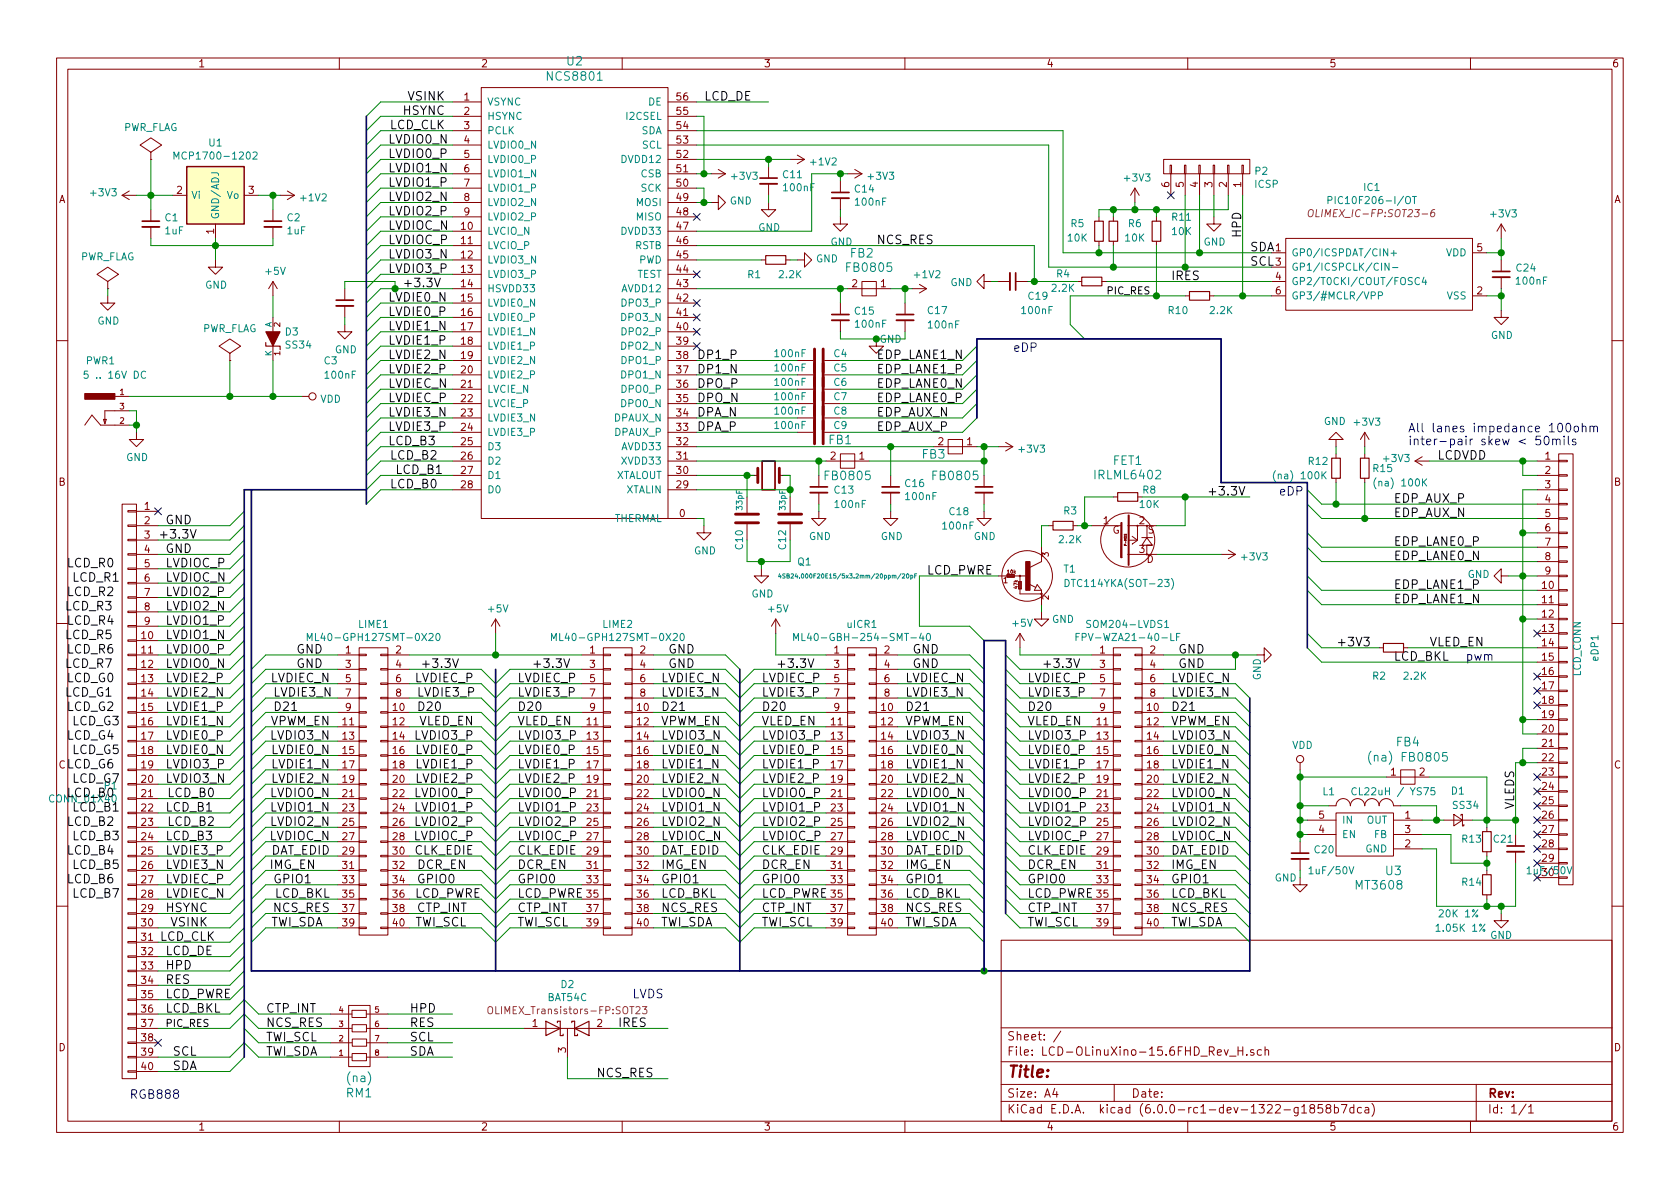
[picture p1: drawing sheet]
<svg xmlns="http://www.w3.org/2000/svg" width="297mm" height="210mm" viewBox="0 0 297 210" stroke-linecap="round" stroke-linejoin="round" font-family="sans-serif">
<defs><g id="words">
<text font-size="2.8" fill="#840000" x="178" y="190.5">Title:</text>
<g font-size="2.1" fill="#008484">
<text x="100.3" y="11.6">U2</text>
<text x="97" y="14.3">NCS8801</text>
<text x="150.4" y="45.5">FB2</text>
<text x="149.9" y="48.1">FB0805</text>
<text x="146.6" y="78.6">FB1</text>
<text x="163.1" y="81.1">FB3</text>
<text x="196.8" y="82.2">FET1</text>
<text x="146.1" y="84.9">FB0805</text>
<text x="165.2" y="84.9">FB0805</text>
<text x="193.8" y="84.8">IRLML6402</text>
<text x="246.9" y="132">FB4</text>
<text x="242.9" y="134.7">(na) FB0805</text>
<text x="245" y="154.8">U3</text>
<text x="239.9" y="157.3">MT3608</text>
<text x="61.6" y="191.4">(na)</text>
<text x="61.3" y="194.1">RM1</text>
</g>
<g font-size="2.1">
<text x="72.3" y="17.8">VSINK</text>
<text x="124.5" y="17.8">LCD_DE</text>
<text x="68.8" y="22.9">LCD_CLK</text>
<text x="71.3" y="20.3">HSYNC</text>
<text x="68.6" y="27.9">LVDIO0_P</text>
<text x="68.6" y="25.4">LVDIO0_N</text>
<text x="68.6" y="30.5">LVDIO1_N</text>
<text x="68.6" y="33">LVDIO1_P</text>
<text x="68.6" y="35.6">LVDIO2_N</text>
<text x="68.6" y="40.6">LVDIOC_N</text>
<text x="68.6" y="38.1">LVDIO2_P</text>
<text x="68.6" y="43.2">LVDIOC_P</text>
<text x="68.6" y="45.7">LVDIO3_N</text>
<text x="154.9" y="43.2">NCS_RES</text>
<text x="219.5" y="42.2" transform="rotate(-90 219.5 42.2)">HPD</text>
<text x="221" y="47">SCL</text>
<text x="221" y="44.4">SDA</text>
<text x="68.6" y="53.3">LVDIE0_N</text>
<text x="68.6" y="48.3">LVDIO3_P</text>
<text x="71.1" y="50.8">+3.3V</text>
<text x="207" y="49.5">IRES</text>
<text x="68.6" y="58.4">LVDIE1_N</text>
<text x="68.6" y="55.9">LVDIE0_P</text>
<text x="68.6" y="61">LVDIE1_P</text>
<text x="68.6" y="63.5">LVDIE2_N</text>
<text x="123.2" y="63.5">DP1_P</text>
<text x="154.9" y="63.5">EDP_LANE1_N</text>
<text x="68.6" y="66">LVDIE2_P</text>
<text x="68.6" y="71.1">LVDIEC_P</text>
<text x="68.6" y="68.6">LVDIEC_N</text>
<text x="123.2" y="71.1">DPO_N</text>
<text x="123.2" y="68.6">DPO_P</text>
<text x="123.2" y="66">DP1_N</text>
<text x="154.9" y="68.6">EDP_LANE0_N</text>
<text x="154.9" y="71.1">EDP_LANE0_P</text>
<text x="154.9" y="66">EDP_LANE1_P</text>
<text x="68.6" y="76.2">LVDIE3_P</text>
<text x="68.6" y="73.7">LVDIE3_N</text>
<text x="123.2" y="76.2">DPA_P</text>
<text x="123.2" y="73.7">DPA_N</text>
<text x="154.9" y="76.2">EDP_AUX_P</text>
<text x="154.9" y="73.7">EDP_AUX_N</text>
<text x="68.6" y="78.7">LCD_B3</text>
<text x="69.2" y="81.3">LCD_B2</text>
<text x="69.8" y="83.8">LCD_B1</text>
<text x="254.1" y="81.3">LCDVDD</text>
<text x="69.2" y="86.4">LCD_B0</text>
<text x="213.4" y="87.6">+3.3V</text>
<text x="246.4" y="88.9">EDP_AUX_P</text>
<text x="27.9" y="95.2">+3.3V</text>
<text x="29.2" y="92.7">GND</text>
<text x="246.4" y="91.4">EDP_AUX_N</text>
<text x="12.1" y="100.3">LCD_R0</text>
<text x="29.2" y="97.8">GND</text>
<text x="29.2" y="100.3">LVDIOC_P</text>
<text x="163.8" y="101.6">LCD_PWRE</text>
<text x="246.4" y="99.1">EDP_LANE0_N</text>
<text x="246.4" y="96.5">EDP_LANE0_P</text>
<text x="11.4" y="107.9">LCD_R3</text>
<text x="12.1" y="105.4">LCD_R2</text>
<text x="12.7" y="102.9">LCD_R1</text>
<text x="29.2" y="102.9">LVDIOC_N</text>
<text x="29.2" y="107.9">LVDIO2_N</text>
<text x="29.2" y="105.4">LVDIO2_P</text>
<text x="246.4" y="104.1">EDP_LANE1_P</text>
<text x="246.4" y="106.7">EDP_LANE1_N</text>
<text x="11.4" y="113">LCD_R5</text>
<text x="12.1" y="110.5">LCD_R4</text>
<text x="29.2" y="113">LVDIO1_N</text>
<text x="29.2" y="110.5">LVDIO1_P</text>
<text x="11.4" y="118.1">LCD_R7</text>
<text x="12.1" y="115.6">LCD_R6</text>
<text x="29.2" y="115.6">LVDIO0_P</text>
<text x="29.2" y="118.1">LVDIO0_N</text>
<text x="52.4" y="115.6">GND</text>
<text x="52.4" y="118.1">GND</text>
<text x="75.7" y="118.1">+3.3V</text>
<text x="94" y="118.1">+3.3V</text>
<text x="118.1" y="115.6">GND</text>
<text x="118.1" y="118.1">GND</text>
<text x="137.2" y="118.1">+3.3V</text>
<text x="161.3" y="115.6">GND</text>
<text x="161.3" y="118.1">GND</text>
<text x="184.1" y="118.1">+3.3V</text>
<text x="208.3" y="115.6">GND</text>
<text x="208.3" y="118.1">GND</text>
<text x="236.2" y="114.3">+3V3</text>
<text x="252.7" y="114.3">VLED_EN</text>
<text x="11.4" y="123.2">LCD_G1</text>
<text x="11.9" y="120.6">LCD_G0</text>
<text x="11.9" y="125.7">LCD_G2</text>
<text x="29.2" y="125.7">LVDIE1_P</text>
<text x="29.2" y="123.2">LVDIE2_N</text>
<text x="29.2" y="120.6">LVDIE2_P</text>
<text x="47.9" y="120.6">LVDIEC_N</text>
<text x="48.3" y="123.2">LVDIE3_N</text>
<text x="48.3" y="125.7">D21</text>
<text x="73.4" y="120.6">LVDIEC_P</text>
<text x="73.7" y="123.2">LVDIE3_P</text>
<text x="73.7" y="125.7">D20</text>
<text x="91.4" y="120.6">LVDIEC_P</text>
<text x="91.4" y="123.2">LVDIE3_P</text>
<text x="91.4" y="125.7">D20</text>
<text x="116.8" y="120.6">LVDIEC_N</text>
<text x="116.8" y="123.2">LVDIE3_N</text>
<text x="116.8" y="125.7">D21</text>
<text x="134.6" y="120.6">LVDIEC_P</text>
<text x="134.6" y="123.2">LVDIE3_P</text>
<text x="134.6" y="125.7">D20</text>
<text x="160" y="120.6">LVDIEC_N</text>
<text x="160" y="123.2">LVDIE3_N</text>
<text x="160" y="125.7">D21</text>
<text x="181.6" y="120.6">LVDIEC_P</text>
<text x="181.6" y="123.2">LVDIE3_P</text>
<text x="181.6" y="125.7">D20</text>
<text x="207" y="120.6">LVDIEC_N</text>
<text x="207" y="123.2">LVDIE3_N</text>
<text x="207" y="125.7">D21</text>
<text x="11.9" y="130.8">LCD_G4</text>
<text x="12.7" y="128.3">LCD_G3</text>
<text x="29.2" y="128.3">LVDIE1_N</text>
<text x="29.2" y="130.8">LVDIE0_P</text>
<text x="47.7" y="128.3">VPWM_EN</text>
<text x="48" y="130.8">LVDIO3_N</text>
<text x="73.6" y="130.8">LVDIO3_P</text>
<text x="74" y="128.3">VLED_EN</text>
<text x="91.4" y="128.3">VLED_EN</text>
<text x="91.4" y="130.8">LVDIO3_P</text>
<text x="116.8" y="128.3">VPWM_EN</text>
<text x="116.8" y="130.8">LVDIO3_N</text>
<text x="134.6" y="128.3">VLED_EN</text>
<text x="134.6" y="130.8">LVDIO3_P</text>
<text x="160" y="128.3">VPWM_EN</text>
<text x="160" y="130.8">LVDIO3_N</text>
<text x="181.6" y="128.3">VLED_EN</text>
<text x="181.6" y="130.8">LVDIO3_P</text>
<text x="207" y="128.3">VPWM_EN</text>
<text x="207" y="130.8">LVDIO3_N</text>
<text x="11.9" y="135.9">LCD_G6</text>
<text x="12.7" y="133.3">LCD_G5</text>
<text x="29.2" y="133.3">LVDIE0_N</text>
<text x="29.2" y="135.9">LVDIO3_P</text>
<text x="48.3" y="133.3">LVDIE0_N</text>
<text x="48.3" y="135.9">LVDIE1_N</text>
<text x="73.8" y="133.3">LVDIE0_P</text>
<text x="73.8" y="135.9">LVDIE1_P</text>
<text x="91.4" y="133.3">LVDIE0_P</text>
<text x="91.4" y="135.9">LVDIE1_P</text>
<text x="116.8" y="133.3">LVDIE0_N</text>
<text x="116.8" y="135.9">LVDIE1_N</text>
<text x="134.6" y="133.3">LVDIE0_P</text>
<text x="134.6" y="135.9">LVDIE1_P</text>
<text x="160" y="133.3">LVDIE0_N</text>
<text x="160" y="135.9">LVDIE1_N</text>
<text x="181.6" y="133.3">LVDIE0_P</text>
<text x="181.6" y="135.9">LVDIE1_P</text>
<text x="207" y="133.3">LVDIE0_N</text>
<text x="207" y="135.9">LVDIE1_N</text>
<text x="12.1" y="141">LCD_B0</text>
<text x="12.7" y="138.4">LCD_G7</text>
<text x="12.7" y="143.5">LCD_B1</text>
<text x="29.2" y="143.5">LCD_B1</text>
<text x="29.2" y="138.4">LVDIO3_N</text>
<text x="29.8" y="141">LCD_B0</text>
<text x="48" y="141">LVDIO0_N</text>
<text x="48" y="143.5">LVDIO1_N</text>
<text x="48.3" y="138.4">LVDIE2_N</text>
<text x="73.6" y="141">LVDIO0_P</text>
<text x="73.6" y="143.5">LVDIO1_P</text>
<text x="73.8" y="138.4">LVDIE2_P</text>
<text x="91.4" y="138.4">LVDIE2_P</text>
<text x="91.4" y="141">LVDIO0_P</text>
<text x="91.4" y="143.5">LVDIO1_P</text>
<text x="116.8" y="138.4">LVDIE2_N</text>
<text x="116.8" y="141">LVDIO0_N</text>
<text x="116.8" y="143.5">LVDIO1_N</text>
<text x="134.6" y="138.4">LVDIE2_P</text>
<text x="134.6" y="141">LVDIO0_P</text>
<text x="134.6" y="143.5">LVDIO1_P</text>
<text x="160" y="138.4">LVDIE2_N</text>
<text x="160" y="141">LVDIO0_N</text>
<text x="160" y="143.5">LVDIO1_N</text>
<text x="181.6" y="138.4">LVDIE2_P</text>
<text x="181.6" y="141">LVDIO0_P</text>
<text x="181.6" y="143.5">LVDIO1_P</text>
<text x="207" y="138.4">LVDIE2_N</text>
<text x="207" y="141">LVDIO0_N</text>
<text x="207" y="143.5">LVDIO1_N</text>
<text x="267.7" y="143.2" transform="rotate(-90 267.7 143.2)">VLEDS</text>
<text x="12.1" y="146">LCD_B2</text>
<text x="12.7" y="148.6">LCD_B3</text>
<text x="29.2" y="148.6">LCD_B3</text>
<text x="29.8" y="146">LCD_B2</text>
<text x="47.7" y="148.6">LVDIOC_N</text>
<text x="48" y="146">LVDIO2_N</text>
<text x="73.2" y="148.6">LVDIOC_P</text>
<text x="73.6" y="146">LVDIO2_P</text>
<text x="91.4" y="146">LVDIO2_P</text>
<text x="91.4" y="148.6">LVDIOC_P</text>
<text x="116.8" y="148.6">LVDIOC_N</text>
<text x="116.8" y="146">LVDIO2_N</text>
<text x="134.6" y="146">LVDIO2_P</text>
<text x="134.6" y="148.6">LVDIOC_P</text>
<text x="160" y="148.6">LVDIOC_N</text>
<text x="160" y="146">LVDIO2_N</text>
<text x="181.6" y="146">LVDIO2_P</text>
<text x="181.6" y="148.6">LVDIOC_P</text>
<text x="207" y="148.6">LVDIOC_N</text>
<text x="207" y="146">LVDIO2_N</text>
<text x="12.1" y="151.1">LCD_B4</text>
<text x="12.7" y="153.7">LCD_B5</text>
<text x="29.2" y="151.1">LVDIE3_P</text>
<text x="29.2" y="153.7">LVDIE3_N</text>
<text x="47.8" y="153.7">IMG_EN</text>
<text x="47.8" y="151.1">DAT_EDID</text>
<text x="73.3" y="151.1">CLK_EDIE</text>
<text x="73.8" y="153.7">DCR_EN</text>
<text x="91.4" y="151.1">CLK_EDIE</text>
<text x="91.4" y="153.7">DCR_EN</text>
<text x="116.8" y="153.7">IMG_EN</text>
<text x="116.8" y="151.1">DAT_EDID</text>
<text x="134.6" y="151.1">CLK_EDIE</text>
<text x="134.6" y="153.7">DCR_EN</text>
<text x="160" y="153.7">IMG_EN</text>
<text x="160" y="151.1">DAT_EDID</text>
<text x="181.6" y="151.1">CLK_EDIE</text>
<text x="181.6" y="153.7">DCR_EN</text>
<text x="207" y="153.7">IMG_EN</text>
<text x="207" y="151.1">DAT_EDID</text>
<text x="12.1" y="156.2">LCD_B6</text>
<text x="12.7" y="158.7">LCD_B7</text>
<text x="29.2" y="156.2">LVDIEC_P</text>
<text x="29.2" y="158.7">LVDIEC_N</text>
<text x="29.4" y="161.3">HSYNC</text>
<text x="48.3" y="156.2">GPIO1</text>
<text x="48.4" y="161.3">NCS_RES</text>
<text x="48.5" y="158.7">LCD_BKL</text>
<text x="73.2" y="158.7">LCD_PWRE</text>
<text x="73.7" y="161.3">CTP_INT</text>
<text x="73.7" y="156.2">GPIO0</text>
<text x="91.4" y="158.7">LCD_PWRE</text>
<text x="91.4" y="161.3">CTP_INT</text>
<text x="91.4" y="156.2">GPIO0</text>
<text x="116.8" y="158.7">LCD_BKL</text>
<text x="116.8" y="161.3">NCS_RES</text>
<text x="116.8" y="156.2">GPIO1</text>
<text x="134.6" y="158.7">LCD_PWRE</text>
<text x="134.6" y="161.3">CTP_INT</text>
<text x="134.6" y="156.2">GPIO0</text>
<text x="160" y="158.7">LCD_BKL</text>
<text x="160" y="161.3">NCS_RES</text>
<text x="160" y="156.2">GPIO1</text>
<text x="181.6" y="158.7">LCD_PWRE</text>
<text x="181.6" y="161.3">CTP_INT</text>
<text x="181.6" y="156.2">GPIO0</text>
<text x="207" y="158.7">LCD_BKL</text>
<text x="207" y="161.3">NCS_RES</text>
<text x="207" y="156.2">GPIO1</text>
<text x="28.2" y="166.4">LCD_CLK</text>
<text x="30.4" y="163.8">VSINK</text>
<text x="47.6" y="163.8">TWI_SDA</text>
<text x="73.2" y="163.8">TWI_SCL</text>
<text x="91.4" y="163.8">TWI_SCL</text>
<text x="116.8" y="163.8">TWI_SDA</text>
<text x="134.6" y="163.8">TWI_SCL</text>
<text x="160" y="163.8">TWI_SDA</text>
<text x="181.6" y="163.8">TWI_SCL</text>
<text x="207" y="163.8">TWI_SDA</text>
<text x="29.2" y="174">RES</text>
<text x="29.2" y="168.9">LCD_DE</text>
<text x="29.2" y="171.4">HPD</text>
<text x="29.2" y="176.5">LCD_PWRE</text>
<text x="29.2" y="179.1">LCD_BKL</text>
<text x="47" y="179.1">CTP_INT</text>
<text x="72.4" y="179.1">HPD</text>
<text x="47" y="184.1">TWI_SCL</text>
<text x="47" y="181.6">NCS_RES</text>
<text x="72.4" y="181.6">RES</text>
<text x="72.4" y="184.1">SCL</text>
<text x="109.2" y="181.6">IRES</text>
<text x="30.5" y="189.2">SDA</text>
<text x="30.5" y="186.7">SCL</text>
<text x="47" y="186.7">TWI_SDA</text>
<text x="72.4" y="186.7">SDA</text>
<text x="105.4" y="190.5">NCS_RES</text>
</g>
<g font-size="2.1" fill="#0000c2">
<text x="179.1" y="62.2">eDP</text>
<text x="248.9" y="76.4">All lanes impedance 100ohm</text>
<text x="248.9" y="78.7">inter-pair skew &lt; 50mils</text>
<text x="226.1" y="87.6">eDP</text>
<text x="259.1" y="116.8">pwm</text>
<text x="111.8" y="176.5">LVDS</text>
<text x="22.9" y="194.3">RGB888</text>
</g>
<g font-size="2.1" fill="#840000">
<text x="246.4" y="116.8">LCD_BKL</text>
<text x="178" y="184">Sheet: /</text>
<text x="178" y="186.7">File: LCD-OLinuXino-15.6FHD_Rev_H.sch</text>
<text x="178" y="196.9">KiCad E.D.A. kicad (6.0.0-rc1-dev-1322-g1858b7dca)</text>
<text x="178" y="194.1">Size: A4</text>
<text x="200" y="194.1">Date:</text>
<text x="263" y="194.1">Rev:</text>
<text x="263" y="196.9">Id: 1/1</text>
</g>
<g font-size="1.8" fill="#840000">
<text x="35" y="11.9">1</text>
<text x="85" y="11.9">2</text>
<text x="135" y="11.9">3</text>
<text x="185" y="11.9">4</text>
<text x="235" y="11.9">5</text>
<text x="285" y="11.9">6</text>
<text x="82.1" y="17.8">1</text>
<text x="119.7" y="17.8">56</text>
<text x="82.1" y="20.3">2</text>
<text x="82.1" y="22.9">3</text>
<text x="119.7" y="22.9">54</text>
<text x="119.7" y="20.3">55</text>
<text x="82.1" y="25.4">4</text>
<text x="82.1" y="27.9">5</text>
<text x="119.7" y="27.9">52</text>
<text x="119.7" y="25.4">53</text>
<text x="10.4" y="35.9">A</text>
<text x="31.3" y="34.3">2</text>
<text x="44" y="34.3">3</text>
<text x="82.1" y="30.5">6</text>
<text x="82.1" y="33">7</text>
<text x="82.1" y="35.6">8</text>
<text x="119.7" y="35.6">49</text>
<text x="119.7" y="33">50</text>
<text x="119.7" y="30.5">51</text>
<text x="206.8" y="33.1" transform="rotate(-90 206.8 33.1)">6</text>
<text x="209.3" y="33.1" transform="rotate(-90 209.3 33.1)">5</text>
<text x="211.8" y="33.1" transform="rotate(-90 211.8 33.1)">4</text>
<text x="214.4" y="33.1" transform="rotate(-90 214.4 33.1)">3</text>
<text x="216.9" y="33.1" transform="rotate(-90 216.9 33.1)">2</text>
<text x="219.5" y="33.1" transform="rotate(-90 219.5 33.1)">1</text>
<text x="285.4" y="35.9">A</text>
<text x="37.8" y="41.4" transform="rotate(-90 37.8 41.4)">1</text>
<text x="81.6" y="40.6">10</text>
<text x="82.1" y="38.1">9</text>
<text x="119.7" y="40.6">47</text>
<text x="119.7" y="38.1">48</text>
<text x="81.6" y="43.2">11</text>
<text x="81.6" y="45.7">12</text>
<text x="119.7" y="45.7">45</text>
<text x="119.7" y="43.2">46</text>
<text x="225.6" y="44.4">1</text>
<text x="225.6" y="47">3</text>
<text x="261.2" y="44.4">5</text>
<text x="81.6" y="48.3">13</text>
<text x="81.6" y="50.8">14</text>
<text x="81.6" y="53.3">15</text>
<text x="119.7" y="53.3">42</text>
<text x="119.7" y="50.8">43</text>
<text x="119.7" y="48.3">44</text>
<text x="150.6" y="50.8">2</text>
<text x="155.7" y="50.8">1</text>
<text x="225.6" y="49.5">4</text>
<text x="225.6" y="52.1">6</text>
<text x="261.2" y="52.1">2</text>
<text x="81.6" y="55.9">16</text>
<text x="81.6" y="58.4">17</text>
<text x="119.7" y="58.4">40</text>
<text x="119.7" y="55.9">41</text>
<text x="81.6" y="61">18</text>
<text x="81.6" y="63.5">19</text>
<text x="119.7" y="63.5">38</text>
<text x="119.7" y="61">39</text>
<text x="81.6" y="66">20</text>
<text x="81.6" y="68.6">21</text>
<text x="81.6" y="71.1">22</text>
<text x="119.7" y="71.1">35</text>
<text x="119.7" y="68.6">36</text>
<text x="119.7" y="66">37</text>
<text x="81.6" y="73.7">23</text>
<text x="81.6" y="76.2">24</text>
<text x="119.7" y="76.2">33</text>
<text x="119.7" y="73.7">34</text>
<text x="81.6" y="78.7">25</text>
<text x="81.6" y="81.3">26</text>
<text x="81.6" y="83.8">27</text>
<text x="119.7" y="83.8">30</text>
<text x="119.7" y="81.3">31</text>
<text x="119.7" y="78.7">32</text>
<text x="146.8" y="81.3">2</text>
<text x="151.9" y="81.3">1</text>
<text x="165.9" y="78.7">2</text>
<text x="171" y="78.7">1</text>
<text x="273.2" y="81.3">1</text>
<text x="273.2" y="83.8">2</text>
<text x="10.4" y="85.9">B</text>
<text x="81.6" y="86.4">28</text>
<text x="119.7" y="86.4">29</text>
<text x="273.2" y="86.4">3</text>
<text x="273.2" y="88.9">4</text>
<text x="285.4" y="85.9">B</text>
<text x="25.6" y="90.2">1</text>
<text x="25.6" y="92.7">2</text>
<text x="25.6" y="95.2">3</text>
<text x="120.2" y="91.4">0</text>
<text x="195.1" y="92.7">1</text>
<text x="196.7" y="94.4">G</text>
<text x="201.4" y="92.7">2</text>
<text x="202.9" y="94.4">S</text>
<text x="273.2" y="91.4">5</text>
<text x="273.2" y="94">6</text>
<text x="25.6" y="97.8">4</text>
<text x="25.6" y="100.3">5</text>
<text x="201.4" y="97.8">3</text>
<text x="202.7" y="99.5">D</text>
<text x="273.2" y="96.5">7</text>
<text x="273.2" y="99.1">8</text>
<text x="273.2" y="101.6">9</text>
<text x="25.6" y="102.9">6</text>
<text x="25.6" y="105.4">7</text>
<text x="25.6" y="107.9">8</text>
<text x="272.7" y="104.1">10</text>
<text x="272.7" y="106.7">11</text>
<text x="25.1" y="113">10</text>
<text x="25.6" y="110.5">9</text>
<text x="272.7" y="109.2">12</text>
<text x="272.7" y="111.8">13</text>
<text x="25.1" y="115.6">11</text>
<text x="25.1" y="118.1">12</text>
<text x="61.1" y="115.6">1</text>
<text x="61.1" y="118.1">3</text>
<text x="70" y="115.6">2</text>
<text x="70" y="118.1">4</text>
<text x="104.3" y="115.6">1</text>
<text x="104.3" y="118.1">3</text>
<text x="113.2" y="115.6">2</text>
<text x="113.2" y="118.1">4</text>
<text x="147.5" y="115.6">1</text>
<text x="147.5" y="118.1">3</text>
<text x="156.4" y="115.6">2</text>
<text x="156.4" y="118.1">4</text>
<text x="194.5" y="115.6">1</text>
<text x="194.5" y="118.1">3</text>
<text x="203.4" y="115.6">2</text>
<text x="203.4" y="118.1">4</text>
<text x="272.7" y="114.3">14</text>
<text x="272.7" y="116.8">15</text>
<text x="272.7" y="119.4">16</text>
<text x="25.1" y="120.6">13</text>
<text x="25.1" y="123.2">14</text>
<text x="25.1" y="125.7">15</text>
<text x="61.1" y="120.6">5</text>
<text x="61.1" y="123.2">7</text>
<text x="61.1" y="125.7">9</text>
<text x="69.5" y="125.7">10</text>
<text x="70" y="120.6">6</text>
<text x="70" y="123.2">8</text>
<text x="104.3" y="120.6">5</text>
<text x="104.3" y="123.2">7</text>
<text x="104.3" y="125.7">9</text>
<text x="112.7" y="125.7">10</text>
<text x="113.2" y="120.6">6</text>
<text x="113.2" y="123.2">8</text>
<text x="147.5" y="120.6">5</text>
<text x="147.5" y="123.2">7</text>
<text x="147.5" y="125.7">9</text>
<text x="155.9" y="125.7">10</text>
<text x="156.4" y="120.6">6</text>
<text x="156.4" y="123.2">8</text>
<text x="194.5" y="120.6">5</text>
<text x="194.5" y="123.2">7</text>
<text x="194.5" y="125.7">9</text>
<text x="202.9" y="125.7">10</text>
<text x="203.4" y="120.6">6</text>
<text x="203.4" y="123.2">8</text>
<text x="272.7" y="121.9">17</text>
<text x="272.7" y="124.5">18</text>
<text x="25.1" y="128.3">16</text>
<text x="25.1" y="130.8">17</text>
<text x="60.6" y="128.3">11</text>
<text x="60.6" y="130.8">13</text>
<text x="69.5" y="128.3">12</text>
<text x="69.5" y="130.8">14</text>
<text x="103.8" y="128.3">11</text>
<text x="103.8" y="130.8">13</text>
<text x="112.7" y="128.3">12</text>
<text x="112.7" y="130.8">14</text>
<text x="147" y="128.3">11</text>
<text x="147" y="130.8">13</text>
<text x="155.9" y="128.3">12</text>
<text x="155.9" y="130.8">14</text>
<text x="194" y="128.3">11</text>
<text x="194" y="130.8">13</text>
<text x="202.9" y="128.3">12</text>
<text x="202.9" y="130.8">14</text>
<text x="272.7" y="127">19</text>
<text x="272.7" y="129.5">20</text>
<text x="10.4" y="135.9">C</text>
<text x="25.1" y="133.3">18</text>
<text x="25.1" y="135.9">19</text>
<text x="60.6" y="133.3">15</text>
<text x="60.6" y="135.9">17</text>
<text x="69.5" y="133.3">16</text>
<text x="69.5" y="135.9">18</text>
<text x="103.8" y="133.3">15</text>
<text x="103.8" y="135.9">17</text>
<text x="112.7" y="133.3">16</text>
<text x="112.7" y="135.9">18</text>
<text x="147" y="133.3">15</text>
<text x="147" y="135.9">17</text>
<text x="155.9" y="133.3">16</text>
<text x="155.9" y="135.9">18</text>
<text x="194" y="133.3">15</text>
<text x="194" y="135.9">17</text>
<text x="202.9" y="133.3">16</text>
<text x="202.9" y="135.9">18</text>
<text x="245.9" y="137.2">1</text>
<text x="251" y="137.2">2</text>
<text x="272.7" y="132.1">21</text>
<text x="272.7" y="134.6">22</text>
<text x="272.7" y="137.2">23</text>
<text x="285.4" y="135.9">C</text>
<text x="25.1" y="138.4">20</text>
<text x="25.1" y="141">21</text>
<text x="25.1" y="143.5">22</text>
<text x="60.6" y="138.4">19</text>
<text x="60.6" y="141">21</text>
<text x="60.6" y="143.5">23</text>
<text x="69.5" y="138.4">20</text>
<text x="69.5" y="141">22</text>
<text x="69.5" y="143.5">24</text>
<text x="103.8" y="138.4">19</text>
<text x="103.8" y="141">21</text>
<text x="103.8" y="143.5">23</text>
<text x="112.7" y="138.4">20</text>
<text x="112.7" y="141">22</text>
<text x="112.7" y="143.5">24</text>
<text x="147" y="138.4">19</text>
<text x="147" y="141">21</text>
<text x="147" y="143.5">23</text>
<text x="155.9" y="138.4">20</text>
<text x="155.9" y="141">22</text>
<text x="155.9" y="143.5">24</text>
<text x="194" y="138.4">19</text>
<text x="194" y="141">21</text>
<text x="194" y="143.5">23</text>
<text x="202.9" y="138.4">20</text>
<text x="202.9" y="141">22</text>
<text x="202.9" y="143.5">24</text>
<text x="272.7" y="139.7">24</text>
<text x="272.7" y="142.2">25</text>
<text x="25.1" y="146">23</text>
<text x="25.1" y="148.6">24</text>
<text x="60.6" y="146">25</text>
<text x="60.6" y="148.6">27</text>
<text x="69.5" y="146">26</text>
<text x="69.5" y="148.6">28</text>
<text x="103.8" y="146">25</text>
<text x="103.8" y="148.6">27</text>
<text x="112.7" y="146">26</text>
<text x="112.7" y="148.6">28</text>
<text x="147" y="146">25</text>
<text x="147" y="148.6">27</text>
<text x="155.9" y="146">26</text>
<text x="155.9" y="148.6">28</text>
<text x="194" y="146">25</text>
<text x="194" y="148.6">27</text>
<text x="202.9" y="146">26</text>
<text x="202.9" y="148.6">28</text>
<text x="233.2" y="147.3">4</text>
<text x="233.2" y="144.8">5</text>
<text x="248.4" y="144.8">1</text>
<text x="248.4" y="149.9">2</text>
<text x="248.4" y="147.3">3</text>
<text x="272.7" y="144.8">26</text>
<text x="272.7" y="147.3">27</text>
<text x="272.7" y="149.9">28</text>
<text x="25.1" y="151.1">25</text>
<text x="25.1" y="153.7">26</text>
<text x="60.6" y="151.1">29</text>
<text x="60.6" y="153.7">31</text>
<text x="69.5" y="151.1">30</text>
<text x="69.5" y="153.7">32</text>
<text x="103.8" y="151.1">29</text>
<text x="103.8" y="153.7">31</text>
<text x="112.7" y="151.1">30</text>
<text x="112.7" y="153.7">32</text>
<text x="147" y="151.1">29</text>
<text x="147" y="153.7">31</text>
<text x="155.9" y="151.1">30</text>
<text x="155.9" y="153.7">32</text>
<text x="194" y="151.1">29</text>
<text x="194" y="153.7">31</text>
<text x="202.9" y="151.1">30</text>
<text x="202.9" y="153.7">32</text>
<text x="272.7" y="152.4">29</text>
<text x="25.1" y="156.2">27</text>
<text x="25.1" y="158.7">28</text>
<text x="25.1" y="161.3">29</text>
<text x="60.6" y="156.2">33</text>
<text x="60.6" y="158.7">35</text>
<text x="60.6" y="161.3">37</text>
<text x="69.5" y="156.2">34</text>
<text x="69.5" y="158.7">36</text>
<text x="69.5" y="161.3">38</text>
<text x="103.8" y="156.2">33</text>
<text x="103.8" y="158.7">35</text>
<text x="103.8" y="161.3">37</text>
<text x="112.7" y="156.2">34</text>
<text x="112.7" y="158.7">36</text>
<text x="112.7" y="161.3">38</text>
<text x="147" y="156.2">33</text>
<text x="147" y="158.7">35</text>
<text x="147" y="161.3">37</text>
<text x="155.9" y="156.2">34</text>
<text x="155.9" y="158.7">36</text>
<text x="155.9" y="161.3">38</text>
<text x="194" y="156.2">33</text>
<text x="194" y="158.7">35</text>
<text x="194" y="161.3">37</text>
<text x="202.9" y="156.2">34</text>
<text x="202.9" y="158.7">36</text>
<text x="202.9" y="161.3">38</text>
<text x="25.1" y="163.8">30</text>
<text x="25.1" y="166.4">31</text>
<text x="60.6" y="163.8">39</text>
<text x="69.5" y="163.8">40</text>
<text x="103.8" y="163.8">39</text>
<text x="112.7" y="163.8">40</text>
<text x="147" y="163.8">39</text>
<text x="155.9" y="163.8">40</text>
<text x="194" y="163.8">39</text>
<text x="202.9" y="163.8">40</text>
<text x="25.1" y="168.9">32</text>
<text x="25.1" y="171.4">33</text>
<text x="25.1" y="174">34</text>
<text x="25.1" y="176.5">35</text>
<text x="25.1" y="179.1">36</text>
<text x="10.4" y="185.9">D</text>
<text x="25.1" y="181.6">37</text>
<text x="25.1" y="184.1">38</text>
<text x="94.1" y="181.6">1</text>
<text x="105.6" y="181.6">2</text>
<text x="285.4" y="185.9">D</text>
<text x="25.1" y="186.7">39</text>
<text x="25.1" y="189.2">40</text>
<text x="100.1" y="186.2" transform="rotate(-90 100.1 186.2)">3</text>
<text x="35" y="199.9">1</text>
<text x="85" y="199.9">2</text>
<text x="135" y="199.9">3</text>
<text x="185" y="199.9">4</text>
<text x="235" y="199.9">5</text>
<text x="285" y="199.9">6</text>
</g>
<g font-size="1.8" fill="#008484">
<text x="21.7" y="23.2">PWR_FLAG</text>
<text x="86.1" y="18.7">VSYNC</text>
<text x="86.1" y="21.2">HSYNC</text>
<text x="86.1" y="23.7">PCLK</text>
<text x="110.9" y="21.2">I2CSEL</text>
<text x="113.4" y="23.7">SDA</text>
<text x="114.6" y="18.7">DE</text>
<text x="31.9" y="28.2">MCP1700-1202</text>
<text x="37" y="25.9">U1</text>
<text x="86.1" y="26.3">LVDIO0_N</text>
<text x="86.1" y="28.8">LVDIO0_P</text>
<text x="110.1" y="28.8">DVDD12</text>
<text x="113.6" y="26.3">SCL</text>
<text x="143.5" y="29.3">+1V2</text>
<text x="16.2" y="34.7">+3V3</text>
<text x="33.8" y="35.2">Vi</text>
<text x="40.2" y="35.2">Vo</text>
<text x="53.3" y="35.6">+1V2</text>
<text x="86.1" y="31.4">LVDIO1_N</text>
<text x="86.1" y="33.9">LVDIO1_P</text>
<text x="113.4" y="33.9">SCK</text>
<text x="113.4" y="31.4">CSB</text>
<text x="129.5" y="31.8">+3V3</text>
<text x="138.5" y="31.5">C11</text>
<text x="138.7" y="33.8">100nF</text>
<text x="151.2" y="34.1">C14</text>
<text x="153.6" y="31.8">+3V3</text>
<text x="199" y="32.1">+3V3</text>
<text x="221.9" y="33.2">ICSP</text>
<text x="221.9" y="30.9">P2</text>
<text x="241.2" y="33.8">IC1</text>
<text x="29.2" y="39.1">C1</text>
<text x="29.2" y="41.4">1uF</text>
<text x="38.7" y="38.9" transform="rotate(-90 38.7 38.9)">GND/ADJ</text>
<text x="50.8" y="39.1">C2</text>
<text x="50.8" y="41.4">1uF</text>
<text x="86.1" y="41.5">LVCIO_N</text>
<text x="86.1" y="36.4">LVDIO2_N</text>
<text x="86.1" y="39">LVDIO2_P</text>
<text x="110.1" y="41.5">DVDD33</text>
<text x="112.6" y="39">MISO</text>
<text x="112.6" y="36.4">MOSI</text>
<text x="129" y="36.2">GND</text>
<text x="134.1" y="40.9">GND</text>
<text x="151.4" y="36.4">100nF</text>
<text x="189.4" y="40.2">R5</text>
<text x="199.5" y="40.2">R6</text>
<text x="207.3" y="39">R11</text>
<text x="207.3" y="41.6">10K</text>
<text x="236.1" y="36.1">PIC10F206-I/OT</text>
<text x="263.7" y="38.4">+3V3</text>
<text x="14.1" y="46">PWR_FLAG</text>
<text x="86.1" y="44.1">LVCIO_P</text>
<text x="86.1" y="46.6">LVDIO3_N</text>
<text x="112.3" y="44.1">RSTB</text>
<text x="113" y="46.6">PWD</text>
<text x="144.3" y="46.4">GND</text>
<text x="146.8" y="43.4">GND</text>
<text x="188.8" y="42.7">10K</text>
<text x="199" y="42.7">10K</text>
<text x="212.8" y="43.4">GND</text>
<text x="228.3" y="45.3">GP0/ICSPDAT/CIN+</text>
<text x="228.3" y="47.9">GP1/ICSPCLK/CIN-</text>
<text x="255.7" y="45.3">VDD</text>
<text x="36.3" y="51">GND</text>
<text x="47" y="48.6">+5V</text>
<text x="86.1" y="49.1">LVDIO3_P</text>
<text x="86.1" y="51.7">HSVDD33</text>
<text x="110.1" y="51.7">AVDD12</text>
<text x="112.6" y="49.1">TEST</text>
<text x="132.2" y="49.2">R1</text>
<text x="137.8" y="49.2">2.2K</text>
<text x="161.8" y="49.2">+1V2</text>
<text x="168" y="50.6">GND</text>
<text x="181.9" y="53">C19</text>
<text x="186.1" y="51.6">2.2K</text>
<text x="186.8" y="49.1">R4</text>
<text x="228.3" y="50.4">GP2/T0CKI/COUT/FOSC4</text>
<text x="228.3" y="53">GP3/#MCLR/VPP</text>
<text x="255.9" y="53">VSS</text>
<text x="268.2" y="48">C24</text>
<text x="268.2" y="50.3">100nF</text>
<text x="17.2" y="57.4">GND</text>
<text x="35.7" y="58.7">PWR_FLAG</text>
<text x="50.5" y="59.3">D3</text>
<text x="86.1" y="54.2">LVDIE0_N</text>
<text x="86.1" y="56.8">LVDIE0_P</text>
<text x="86.1" y="59.3">LVDIE1_N</text>
<text x="110" y="56.8">DPO3_N</text>
<text x="110.1" y="59.3">DPO2_P</text>
<text x="110.1" y="54.2">DPO3_P</text>
<text x="151.2" y="55.6">C15</text>
<text x="151.4" y="58">100nF</text>
<text x="164.1" y="55.5">C17</text>
<text x="164.3" y="58.1">100nF</text>
<text x="180.8" y="55.5">100nF</text>
<text x="206.7" y="55.5">R10</text>
<text x="214" y="55.5">2.2K</text>
<text x="263.6" y="59.9">GND</text>
<text x="15.2" y="64.4">PWR1</text>
<text x="50.6" y="61.6">SS34</text>
<text x="57.4" y="64.4">C3</text>
<text x="59.2" y="62.5">GND</text>
<text x="86.1" y="61.8">LVDIE1_P</text>
<text x="86.1" y="64.4">LVDIE2_N</text>
<text x="110" y="61.8">DPO2_N</text>
<text x="110.1" y="64.4">DPO1_P</text>
<text x="137.1" y="63.2">100nF</text>
<text x="137.1" y="65.7">100nF</text>
<text x="147.5" y="63.2">C4</text>
<text x="147.5" y="65.7">C5</text>
<text x="155.5" y="60.6">GND</text>
<text x="15.7" y="67">5 .. 16V DC</text>
<text x="56.6" y="71.2">VDD</text>
<text x="57.6" y="67">100nF</text>
<text x="86.1" y="66.9">LVDIE2_P</text>
<text x="86.1" y="69.5">LVCIE_N</text>
<text x="110" y="66.9">DPO1_N</text>
<text x="110.1" y="69.5">DPO0_P</text>
<text x="137.1" y="68.2">100nF</text>
<text x="137.1" y="70.8">100nF</text>
<text x="147.5" y="68.2">C6</text>
<text x="147.5" y="70.8">C7</text>
<text x="86.1" y="72">LVCIE_P</text>
<text x="86.1" y="74.5">LVDIE3_N</text>
<text x="86.1" y="77.1">LVDIE3_P</text>
<text x="108.6" y="74.5">DPAUX_N</text>
<text x="108.7" y="77.1">DPAUX_P</text>
<text x="110" y="72">DPO0_N</text>
<text x="137.1" y="73.3">100nF</text>
<text x="137.1" y="75.9">100nF</text>
<text x="147.5" y="73.3">C8</text>
<text x="147.5" y="75.9">C9</text>
<text x="234.1" y="75.2">GND</text>
<text x="239.6" y="75.3">+3V3</text>
<text x="22.3" y="81.5">GND</text>
<text x="86.1" y="79.6">D3</text>
<text x="86.1" y="82.2">D2</text>
<text x="110.1" y="79.6">AVDD33</text>
<text x="110.2" y="82.2">XVDD33</text>
<text x="180.3" y="80.1">+3V3</text>
<text x="231.4" y="82.2">R12</text>
<text x="242.8" y="83.5">R15</text>
<text x="244.8" y="81.7">+3V3</text>
<text x="86.1" y="84.7">D1</text>
<text x="86.1" y="87.2">D0</text>
<text x="108.7" y="84.7">XTALOUT</text>
<text x="110.7" y="87.2">XTALIN</text>
<text x="147.6" y="87.3">C13</text>
<text x="147.8" y="89.8">100nF</text>
<text x="160.1" y="86.1">C16</text>
<text x="160.3" y="88.4">100nF</text>
<text x="201.6" y="89.8">10K</text>
<text x="202.1" y="87.3">R8</text>
<text x="225.8" y="84.8">(na) 100K</text>
<text x="243.6" y="86">(na) 100K</text>
<text x="108.5" y="92.3">THERMAL</text>
<text x="143" y="95.5">GND</text>
<text x="155.7" y="95.5">GND</text>
<text x="166.8" y="93.6">100nF</text>
<text x="167.9" y="91.1">C18</text>
<text x="172.2" y="95.5">GND</text>
<text x="188.1" y="91">R3</text>
<text x="122.7" y="98">GND</text>
<text x="131.4" y="97.1" transform="rotate(-90 131.4 97.1)">C10</text>
<text x="139" y="97.1" transform="rotate(-90 139 97.1)">C12</text>
<text x="141.1" y="100">Q1</text>
<text x="187.4" y="96.1">2.2K</text>
<text x="188.1" y="101.3">T1</text>
<text x="219.7" y="99.1">+3V3</text>
<text x="132.9" y="105.7">GND</text>
<text x="189.1" y="103.8">DTC114YKA(SOT-23)</text>
<text x="259.5" y="102.2">GND</text>
<text x="55.9" y="113.4">ML40-GPH127SMT-0X20</text>
<text x="63.4" y="111">LIME1</text>
<text x="86.4" y="108.3">+5V</text>
<text x="99.1" y="113.4">ML40-GPH127SMT-0X20</text>
<text x="106.6" y="111">LIME2</text>
<text x="135.9" y="108.3">+5V</text>
<text x="142.7" y="113.4">ML40-GBH-254-SMT-40</text>
<text x="149.9" y="111">uICR1</text>
<text x="179.1" y="110.8">+5V</text>
<text x="186" y="110.2">GND</text>
<text x="191.7" y="113.4">FPV-WZA21-40-LF</text>
<text x="192.8" y="111">SOM204-LVDS1</text>
<text x="279.5" y="119.6" transform="rotate(-90 279.5 119.6)">LCD_CONN</text>
<text x="282.6" y="116.8" transform="rotate(-90 282.6 116.8)">eDP1</text>
<text x="222.9" y="120.3" transform="rotate(-90 222.9 120.3)">GND</text>
<text x="242.7" y="120.2">R2</text>
<text x="248.3" y="120.2">2.2K</text>
<text x="228.4" y="132.4">VDD</text>
<text x="18.5" y="139.6">P1</text>
<text x="233.9" y="140.6">L1</text>
<text x="240.1" y="140.6">CL22uH / YS75</text>
<text x="256.6" y="140.5">D1</text>
<text x="257" y="143">SS34</text>
<text x="237.2" y="148.2">EN</text>
<text x="237.2" y="145.7">IN</text>
<text x="241.6" y="145.7">OUT</text>
<text x="243" y="148.2">FB</text>
<text x="258.6" y="149">R13</text>
<text x="264.2" y="149">C21</text>
<text x="225.4" y="155.9">GND</text>
<text x="232" y="154.6">1uF/50V</text>
<text x="232.5" y="150.9">C20</text>
<text x="241.4" y="150.7">GND</text>
<text x="272.7" y="154.9">30</text>
<text x="258.6" y="156.6">R14</text>
<text x="254.4" y="164.8">1.05K 1%</text>
<text x="254.7" y="162.2">20K 1%</text>
<text x="263.5" y="166">GND</text>
<text x="96.9" y="177">BAT54C</text>
<text x="99.2" y="174.7">D2</text>
</g>
<g font-size="1.8" fill="#840084">
<text x="232.5" y="38.4">OLIMEX_IC-FP:SOT23-6</text>
<text x="87.1" y="179.3">OLIMEX_Transistors-FP:SOT23</text>
</g>
<g font-size="1.8">
<text x="195.6" y="52.1">PIC_RES</text>
<text x="29.2" y="181.6">PIC_RES</text>
</g>
<g font-size="1.4" fill="#008484">
<text x="48" y="57.9" transform="rotate(-90 48 57.9)">A</text>
<text x="48" y="63" transform="rotate(-90 48 63)">K</text>
<text x="131.3" y="90.1" transform="rotate(-90 131.3 90.1)">33pF</text>
<text x="138.9" y="90.1" transform="rotate(-90 138.9 90.1)">33pF</text>
</g>
<g font-size="1.4" fill="#840000">
<text x="49.5" y="57.8" transform="rotate(-90 49.5 57.8)">2</text>
<text x="49.5" y="62.9" transform="rotate(-90 49.5 62.9)">1</text>
<text x="21.2" y="69.8">1</text>
<text x="21.2" y="74.9">2</text>
<text x="21.2" y="72.4">3</text>
<text x="185.4" y="98.4" transform="rotate(-90 185.4 98.4)">3</text>
<text x="177.4" y="103.1">1</text>
<text x="185.4" y="106" transform="rotate(-90 185.4 106)">2</text>
<text x="59.9" y="179.1">4</text>
<text x="66.3" y="179.1">5</text>
<text x="59.9" y="184.1">2</text>
<text x="59.9" y="181.6">3</text>
<text x="66.3" y="181.6">6</text>
<text x="66.3" y="184.1">7</text>
<text x="59.9" y="186.7">1</text>
<text x="66.3" y="186.7">8</text>
</g>
<text font-size="1.1" fill="#008484" x="139.7" y="102.3">4SB24.000F20E15/5x3.2mm/20ppm/20pF</text>
<g font-size=".8" fill="#840000">
<text x="178.1" y="101.4">10k</text>
<text x="179.9" y="104.1" transform="rotate(-90 179.9 104.1)">47k</text>
</g>
<text font-size=".6" fill="#840000" x="199.2" y="96.4" transform="rotate(-90 199.2 96.4)">P-MOS</text>
</g></defs>
<g fill="none" stroke="#840000" stroke-width=".18">
<path d="M10 10.3h277v189.9h-277zM12 12.2h273v186.1h-273zM60 10.3v1.9M80 18h5.1M85.1 15.5h33v76.2h-33zM110 10.3v1.9M118.1 18h5.1M160 10.3v1.9M210 10.3v1.9M260 10.3v1.9M21.6 34.5h2.5M21.6 34.5l1.3 .8"/>
<path d="M22.9 33.8l-1.3 .7M26.7 26.9l1.9-1.3-1.9-1.2-1.9 1.2 1.9 1.3v1.3M26.7 28.2h.1M26.7 37.1v2M30.5 34.5h2.5M38.1 39.6v2.6M43.2 34.5h2.5M48.3 37.1v2M49.5 34.5h2.6M50.8 33.8l1.3 .7M52.1 34.5l-1.3 .8M80 20.6h5.1"/>
<path d="M80 23.1h5.1M80 25.6h5.1M80 38.3h5.1M80 35.8h5.1M80 28.2h5.1M80 33.3h5.1M80 30.7h5.1M118.1 20.6h5.1M118.1 23.1h5.1M118.1 25.6h5.1M118.1 38.3h5.1M118.1 35.8h5.1"/>
<path d="M118.1 28.2h5.1M118.1 33.3h5.1M118.1 30.7h5.1M125.7 35.8h1.3v-1.3l1.3 1.3-1.3 1.3v-1.3M125.7 30.7h2.6M127 30l1.3 .7M128.3 30.7l-1.3 .8M135.9 35.8v1.3h1.3l-1.3 1.2-1.3-1.2h1.3M135.9 29.5v2M135.9 32.5v2M139.7 28.2h2.5M141 27.4l1.2 .8"/>
<path d="M142.2 28.2l-1.2 .8M148.6 38.3v1.3h1.3l-1.3 1.3-1.3-1.3h1.3M148.6 32v2M148.6 35v2.1M149.9 30.7h2.5M151.1 30l1.3 .7M152.4 30.7l-1.3 .8M194.3 38.3v.8M196.8 38.3v.8M200.7 33.3l-.8 1.2M200.7 33.3v2.5M200.7 33.3l.7 1.2"/>
<path d="M204.5 38.3v.8M205.7 28.2h15.3v2.5h-15.3zM206.9 29.2h.2v1.5h-.2zM207 30.7v3.8M209.4 29.2h.3v1.5h-.3zM209.5 30.7v3.8M212 29.2h.2v1.5h-.2zM212.1 30.7v3.8M214.5 29.2h.3v1.5h-.3zM214.6 38.3v1.3h1.3l-1.3 1.3-1.2-1.3h1.2M214.6 30.7v3.8M217 29.2h.3v1.5h-.3z"/>
<path d="M217.2 30.7v3.8M219.6 29.2h.2v1.5h-.2zM219.7 30.7v3.8M265.4 39.6v2.6M265.4 39.6l-.7 1.3M265.4 39.6l.8 1.3M19 49.8l2-1.3-2-1.3-1.9 1.3 1.9 1.3v1.2M19 51h.1M19 52.3v1.3h1.3l-1.3 1.3-1.2-1.3h1.2M26.7 40.1v2.1M38.1 46v1.2h1.3l-1.3 1.3-1.3-1.3h1.3M48.3 40.1v2.1"/>
<path d="M48.3 49.8v2.5M48.3 56.1v2.6M48.3 49.8l-.8 1.2M48.3 49.8l.7 1.2M61 57.4v1.3h1.2l-1.2 1.2-1.3-1.2h1.3M61 51v2.1M61 54.1v2M80 40.9h5.1M80 43.4h5.1M80 46h5.1M80 48.5h5.1M80 51h5.1"/>
<path d="M80 53.6h5.1M80 56.1h5.1M80 58.7h5.1M118.1 40.9h5.1M118.1 43.4h5.1M118.1 46h5.1M118.1 48.5h5.1M118.1 51h5.1M118.1 53.6h5.1M118.1 56.1h5.1M118.1 58.7h5.1M134.6 46h.8"/>
<path d="M138.9 46h.8M141 46h1.2v-1.3l1.3 1.3-1.3 1.2v-1.2M148.6 53.6v2M148.6 56.6v2.1M149.9 51h7.6M152.4 49.8h2.5v2.5h-2.5zM154.9 59.9v1.3h1.3l-1.3 1.3-1.2-1.3h1.2M160 53.6v2M160 56.6v2.1M161.3 51h2.5M162.6 50.3l1.2 .7M163.8 51l-1.2 .8"/>
<path d="M174 49.8v-1.3l-1.3 1.3 1.3 1.2v-1.2h1.3M176.5 49.8h2.1M179.6 49.8h2M190.5 49.8h.8M194.3 42.7v.7M194.8 49.8h.8M196.8 42.7v.7M204.5 42.7v.7M209.5 52.3h.8M213.9 52.3h.7M224.8 44.7h2.5M224.8 52.3h2.5"/>
<path d="M224.8 47.2h2.5M224.8 49.8h2.5M227.3 42.2h33v12.7h-33zM260.4 44.7h2.5M260.4 52.3h2.5M265.4 54.9v1.2h1.3l-1.3 1.3-1.2-1.3h1.2M265.4 46v2M265.4 49v2M10 60.2h2M15 75.2l1.3-1.8 1.5 1.8h5.1M18.3 74.2h.5l-.3 .7zM20.3 70.1h2.6"/>
<path d="M22.9 72.6h-4.4v2.3M24.1 76.4v1.3h1.3l-1.3 1.3-1.2-1.3h1.2M40.6 62.5l1.9-1.3-1.9-1.3-1.9 1.3 1.9 1.3v1.2M40.6 63.7h.1M48.3 61.2v2.5M53.3 70.1h1.3M80 63.7h5.1M80 66.3h5.1M80 68.8h5.1M80 71.4h5.1M80 73.9h5.1M80 76.4h5.1"/>
<path d="M80 61.2h5.1M80 79h5.1M118.1 63.7h5.1M118.1 66.3h5.1M118.1 68.8h5.1M118.1 71.4h5.1M118.1 73.9h5.1M118.1 76.4h5.1M118.1 61.2h5.1M118.1 79h5.1M141 63.7h2.8M141 66.3h2.8"/>
<path d="M141 68.8h2.8M141 71.4h2.8M141 73.9h2.8M141 76.4h2.8M145.8 63.7h2.8M145.8 66.3h2.8M145.8 68.8h2.8M145.8 71.4h2.8M145.8 73.9h2.8M145.8 76.4h2.8M165.1 79h7.6M167.6 77.7h2.6v2.6h-2.6z"/>
<path d="M176.5 79h2.6M177.8 78.2l1.3 .8M179.1 79l-1.3 .8M236.2 77.7h1.3l-1.3-1.3-1.3 1.3h1.3v1.3M241.3 76.4v2.6M241.3 76.4l-.8 1.3M241.3 76.4l.8 1.3M285 60.2h2M21.6 89.1h2.5v101.6h-2.5zM22.6 97.9h1.5v.3h-1.5zM22.6 95.4h1.5v.2h-1.5zM22.6 92.8h1.5v.3h-1.5z"/>
<path d="M22.6 90.3h1.5v.2h-1.5zM24.1 90.4h3.8M24.1 93h3.8M24.1 95.5h3.8M24.1 98h3.8M80 81.5h5.1M80 84.1h5.1M80 86.6h5.1M118.1 81.5h5.1M118.1 84.1h5.1M118.1 86.6h5.1M118.1 91.7h5.1"/>
<path d="M124.5 93v1.2h1.2l-1.2 1.3-1.3-1.3h1.3M132.1 84.1h1.9M132.1 87.9v2.8M132.1 92.7v2.8M137.8 84.1h1.9M139.7 87.9v2.8M139.7 92.7v2.8M144.8 90.4v1.3h1.2l-1.2 1.3-1.3-1.3h1.3M144.8 84.1v2M144.8 87.1v2M146 81.5h7.7M148.6 80.3h2.5v2.5h-2.5z"/>
<path d="M157.5 90.4v1.3h1.2l-1.2 1.3-1.3-1.3h1.3M157.5 84.1v2M157.5 87.1v2M174 90.4v1.3h1.3l-1.3 1.3-1.3-1.3h1.3M174 84.1v2M174 87.1v2M184.1 96.8v2.5l-2 1M185.4 93h.8M189.7 93h.8M193 93h5.1M196.8 87.9h.8M198.3 92.5l-.1 6 .1 .1h-.1v-6.2h.2v6.2"/>
<path d="M199.4 93h5.1M199.4 98h5.1M199.5 91.2v8.7v-8.8h.1v8.8M200.2 94.8l.9 .7M201.1 95.6l-.9 .6M201.1 93v2.5h-1.5M201.2 87.9h.7M201.9 95.1h1.9M202.8 93v2M203.7 96.4l-.9-1.3-.9 1.3h1.8h-.9v1.6M215.9 98h2.5M217.2 97.3l1.2 .7"/>
<path d="M218.4 98l-1.2 .8M236.2 80.3v.7M236.2 84.6v.7M241.3 80.3v.7M241.3 84.6v.7M250.2 81.5h2.5M250.2 81.5l1.3 .8M251.5 80.8l-1.3 .7M271.8 81.5h3.8M271.8 84.1h3.8M271.8 86.6h3.8M271.8 89.1h3.8"/>
<path d="M271.8 91.7h3.8M271.8 94.2h3.8M271.8 96.8h3.8M271.8 99.3h3.8M275.6 80.3h2.5v76.2h-2.5zM275.6 99.2h1.5v.2h-1.5zM275.6 96.6h1.5v.3h-1.5zM275.6 94.1h1.5v.3h-1.5zM275.6 91.6h1.5v.2h-1.5zM275.6 89h1.5v.3h-1.5zM275.6 86.5h1.5v.2h-1.5zM275.6 83.9h1.5v.3h-1.5z"/>
<path d="M275.6 81.4h1.5v.3h-1.5zM10 110.3h2M22.6 118.2h1.5v.3h-1.5zM22.6 115.7h1.5v.2h-1.5zM22.6 113.2h1.5v.2h-1.5zM22.6 110.6h1.5v.3h-1.5zM22.6 108.1h1.5v.2h-1.5zM22.6 105.5h1.5v.3h-1.5zM22.6 103h1.5v.2h-1.5zM22.6 100.5h1.5v.2h-1.5zM24.1 113.3h3.8M24.1 115.8h3.8"/>
<path d="M24.1 118.4h3.8M24.1 100.6h3.8M24.1 103.1h3.8M24.1 105.7h3.8M24.1 108.2h3.8M24.1 110.7h3.8M59.7 115.8h3.8M59.7 118.4h3.8M63.5 118.2h1.3v.3h-1.3zM63.5 115.7h1.3v.2h-1.3zM63.5 114.5h5.1v50.8h-5.1zM67.3 118.2h1.3v.3h-1.3z"/>
<path d="M67.3 115.7h1.3v.2h-1.3zM68.6 115.8h3.8M68.6 118.4h3.8M87.6 109.5l-.7 1.2M87.6 109.5v2.5M87.6 109.5l.8 1.2M102.9 115.8h3.8M102.9 118.4h3.8M106.7 118.2h1.2v.3h-1.2zM106.7 115.7h1.2v.2h-1.2zM106.7 114.5h5.1v50.8h-5.1zM110.5 118.2h1.3v.3h-1.3z"/>
<path d="M110.5 115.7h1.3v.2h-1.3zM111.8 115.8h3.8M111.8 118.4h3.8M134.6 100.6v1.2h1.3l-1.3 1.3-1.3-1.3h1.3M137.2 109.5l-.8 1.2M137.2 109.5v2.5M137.2 109.5l.7 1.2M146 115.8h3.9M146 118.4h3.9M149.9 118.2h1.2v.3h-1.2zM149.9 115.7h1.2v.2h-1.2zM149.9 114.5h5v50.8h-5z"/>
<path d="M153.7 118.2h1.2v.3h-1.2zM153.7 115.7h1.2v.2h-1.2zM154.9 115.8h3.8M154.9 118.4h3.8M176.5 101.8h5.1M178.1 102h1.2M179.3 101.7v.4h-1.2M180.2 102.9h.4v1.2h-.4M180.3 101.8v3.2h3.8M180.3 112v2.5M180.3 112l-.7 1.3M180.3 112l.8 1.3"/>
<path d="M180.5 102.9v1.2M181.9 103.3l1.2 .6M183.4 103.4l.7 1h-1.2zM184.1 108.2v1.3h1.3l-1.3 1.2-1.2-1.2h1.2M184.1 104.4v2.5M193 115.8h3.8M193 118.4h3.8M196.8 118.2h1.3v.3h-1.3zM196.8 115.7h1.3v.2h-1.3zM196.8 114.5h5.1v50.8h-5.1zM200.7 118.2h1.2v.3h-1.2zM200.7 115.7h1.2v.2h-1.2z"/>
<path d="M201.9 115.8h3.8M201.9 118.4h3.8M222.2 115.8h1.3v-1.3l1.3 1.3-1.3 1.3v-1.3M243.8 114.5h.8M265.4 101.8v1.3l-1.2-1.3 1.2-1.2v1.2h1.3M271.8 104.4h3.8M271.8 106.9h3.8M271.8 109.5h3.8M271.8 112h3.8M271.8 114.5h3.8M271.8 117.1h3.8M271.8 119.6h3.8"/>
<path d="M271.8 101.8h3.8M275.6 119.5h1.5v.3h-1.5zM275.6 117h1.5v.2h-1.5zM275.6 114.4h1.5v.3h-1.5zM275.6 111.9h1.5v.2h-1.5zM275.6 109.3h1.5v.3h-1.5zM275.6 106.8h1.5v.3h-1.5zM275.6 104.3h1.5v.2h-1.5zM275.6 101.7h1.5v.3h-1.5zM285 110.3h2M22.6 138.6h1.5v.2h-1.5zM22.6 136h1.5v.3h-1.5z"/>
<path d="M22.6 133.5h1.5v.2h-1.5zM22.6 130.9h1.5v.3h-1.5zM22.6 128.4h1.5v.2h-1.5zM22.6 125.9h1.5v.2h-1.5zM22.6 123.3h1.5v.3h-1.5zM22.6 120.8h1.5v.2h-1.5zM24.1 120.9h3.8M24.1 123.4h3.8M24.1 126h3.8M24.1 128.5h3.8M24.1 131.1h3.8M24.1 133.6h3.8"/>
<path d="M24.1 136.1h3.8M24.1 138.7h3.8M59.7 120.9h3.8M59.7 123.4h3.8M59.7 126h3.8M59.7 128.5h3.8M59.7 131.1h3.8M59.7 133.6h3.8M59.7 136.1h3.8M59.7 138.7h3.8M63.5 138.6h1.3v.2h-1.3zM63.5 136h1.3v.3h-1.3z"/>
<path d="M63.5 133.5h1.3v.2h-1.3zM63.5 130.9h1.3v.3h-1.3zM63.5 128.4h1.3v.2h-1.3zM63.5 125.9h1.3v.2h-1.3zM63.5 123.3h1.3v.3h-1.3zM63.5 120.8h1.3v.2h-1.3zM67.3 138.6h1.3v.2h-1.3zM67.3 136h1.3v.3h-1.3zM67.3 133.5h1.3v.2h-1.3zM67.3 130.9h1.3v.3h-1.3zM67.3 128.4h1.3v.2h-1.3zM67.3 125.9h1.3v.2h-1.3z"/>
<path d="M67.3 123.3h1.3v.3h-1.3zM67.3 120.8h1.3v.2h-1.3zM68.6 120.9h3.8M68.6 123.4h3.8M68.6 126h3.8M68.6 128.5h3.8M68.6 131.1h3.8M68.6 133.6h3.8M68.6 136.1h3.8M68.6 138.7h3.8M102.9 120.9h3.8M102.9 123.4h3.8"/>
<path d="M102.9 126h3.8M102.9 128.5h3.8M102.9 131.1h3.8M102.9 133.6h3.8M102.9 136.1h3.8M102.9 138.7h3.8M106.7 138.6h1.2v.2h-1.2zM106.7 136h1.2v.3h-1.2zM106.7 133.5h1.2v.2h-1.2zM106.7 130.9h1.2v.3h-1.2zM106.7 128.4h1.2v.2h-1.2zM106.7 125.9h1.2v.2h-1.2z"/>
<path d="M106.7 123.3h1.2v.3h-1.2zM106.7 120.8h1.2v.2h-1.2zM110.5 138.6h1.3v.2h-1.3zM110.5 136h1.3v.3h-1.3zM110.5 133.5h1.3v.2h-1.3zM110.5 130.9h1.3v.3h-1.3zM110.5 128.4h1.3v.2h-1.3zM110.5 125.9h1.3v.2h-1.3zM110.5 123.3h1.3v.3h-1.3zM110.5 120.8h1.3v.2h-1.3zM111.8 120.9h3.8M111.8 123.4h3.8"/>
<path d="M111.8 126h3.8M111.8 128.5h3.8M111.8 131.1h3.8M111.8 133.6h3.8M111.8 136.1h3.8M111.8 138.7h3.8M146 120.9h3.9M146 123.4h3.9M146 126h3.9M146 128.5h3.9M146 131.1h3.9M146 133.6h3.9"/>
<path d="M146 136.1h3.9M146 138.7h3.9M149.9 138.6h1.2v.2h-1.2zM149.9 136h1.2v.3h-1.2zM149.9 133.5h1.2v.2h-1.2zM149.9 130.9h1.2v.3h-1.2zM149.9 128.4h1.2v.2h-1.2zM149.9 125.9h1.2v.2h-1.2zM149.9 123.3h1.2v.3h-1.2zM149.9 120.8h1.2v.2h-1.2zM153.7 138.6h1.2v.2h-1.2zM153.7 136h1.2v.3h-1.2z"/>
<path d="M153.7 133.5h1.2v.2h-1.2zM153.7 130.9h1.2v.3h-1.2zM153.7 128.4h1.2v.2h-1.2zM153.7 125.9h1.2v.2h-1.2zM153.7 123.3h1.2v.3h-1.2zM153.7 120.8h1.2v.2h-1.2zM154.9 120.9h3.8M154.9 123.4h3.8M154.9 126h3.8M154.9 128.5h3.8M154.9 131.1h3.8M154.9 133.6h3.8"/>
<path d="M154.9 136.1h3.8M154.9 138.7h3.8M193 120.9h3.8M193 123.4h3.8M193 126h3.8M193 128.5h3.8M193 131.1h3.8M193 133.6h3.8M193 136.1h3.8M193 138.7h3.8M196.8 138.6h1.3v.2h-1.3zM196.8 136h1.3v.3h-1.3z"/>
<path d="M196.8 133.5h1.3v.2h-1.3zM196.8 130.9h1.3v.3h-1.3zM196.8 128.4h1.3v.2h-1.3zM196.8 125.9h1.3v.2h-1.3zM196.8 123.3h1.3v.3h-1.3zM196.8 120.8h1.3v.2h-1.3zM200.7 138.6h1.2v.2h-1.2zM200.7 136h1.2v.3h-1.2zM200.7 133.5h1.2v.2h-1.2zM200.7 130.9h1.2v.3h-1.2zM200.7 128.4h1.2v.2h-1.2zM200.7 125.9h1.2v.2h-1.2z"/>
<path d="M200.7 123.3h1.2v.3h-1.2zM200.7 120.8h1.2v.2h-1.2zM201.9 120.9h3.8M201.9 123.4h3.8M201.9 126h3.8M201.9 128.5h3.8M201.9 131.1h3.8M201.9 133.6h3.8M201.9 136.1h3.8M201.9 138.7h3.8M229.9 134.9v1.2M245.1 137.4h7.6"/>
<path d="M247.6 136.1h2.6v2.6h-2.6zM271.8 122.2h3.8M271.8 124.7h3.8M271.8 127.2h3.8M271.8 129.8h3.8M271.8 132.3h3.8M271.8 134.9h3.8M271.8 137.4h3.8M271.8 139.9h3.8M275.6 139.8h1.5v.3h-1.5zM275.6 137.3h1.5v.2h-1.5zM275.6 134.7h1.5v.3h-1.5z"/>
<path d="M275.6 132.2h1.5v.3h-1.5zM275.6 129.7h1.5v.2h-1.5zM275.6 127.1h1.5v.3h-1.5zM275.6 124.6h1.5v.2h-1.5zM275.6 122h1.5v.3h-1.5zM22.6 158.9h1.5v.2h-1.5zM22.6 156.3h1.5v.3h-1.5zM22.6 153.8h1.5v.2h-1.5zM22.6 151.3h1.5v.2h-1.5zM22.6 148.7h1.5v.3h-1.5zM22.6 146.2h1.5v.2h-1.5zM22.6 143.6h1.5v.3h-1.5z"/>
<path d="M22.6 141.1h1.5v.2h-1.5zM24.1 141.2h3.8M24.1 143.8h3.8M24.1 146.3h3.8M24.1 148.8h3.8M24.1 151.4h3.8M24.1 153.9h3.8M24.1 156.5h3.8M24.1 159h3.8M59.7 141.2h3.8M59.7 143.8h3.8M59.7 146.3h3.8"/>
<path d="M59.7 148.8h3.8M59.7 151.4h3.8M59.7 153.9h3.8M59.7 156.5h3.8M59.7 159h3.8M63.5 158.9h1.3v.2h-1.3zM63.5 156.3h1.3v.3h-1.3zM63.5 153.8h1.3v.2h-1.3zM63.5 151.3h1.3v.2h-1.3zM63.5 148.7h1.3v.3h-1.3zM63.5 146.2h1.3v.2h-1.3zM63.5 143.6h1.3v.3h-1.3z"/>
<path d="M63.5 141.1h1.3v.2h-1.3zM67.3 158.9h1.3v.2h-1.3zM67.3 156.3h1.3v.3h-1.3zM67.3 153.8h1.3v.2h-1.3zM67.3 151.3h1.3v.2h-1.3zM67.3 148.7h1.3v.3h-1.3zM67.3 146.2h1.3v.2h-1.3zM67.3 143.6h1.3v.3h-1.3zM67.3 141.1h1.3v.2h-1.3zM68.6 141.2h3.8M68.6 143.8h3.8M68.6 146.3h3.8"/>
<path d="M68.6 148.8h3.8M68.6 151.4h3.8M68.6 153.9h3.8M68.6 156.5h3.8M68.6 159h3.8M102.9 141.2h3.8M102.9 143.8h3.8M102.9 146.3h3.8M102.9 148.8h3.8M102.9 151.4h3.8M102.9 153.9h3.8M102.9 156.5h3.8"/>
<path d="M102.9 159h3.8M106.7 158.9h1.2v.2h-1.2zM106.7 156.3h1.2v.3h-1.2zM106.7 153.8h1.2v.2h-1.2zM106.7 151.3h1.2v.2h-1.2zM106.7 148.7h1.2v.3h-1.2zM106.7 146.2h1.2v.2h-1.2zM106.7 143.6h1.2v.3h-1.2zM106.7 141.1h1.2v.2h-1.2zM110.5 158.9h1.3v.2h-1.3zM110.5 156.3h1.3v.3h-1.3zM110.5 153.8h1.3v.2h-1.3z"/>
<path d="M110.5 151.3h1.3v.2h-1.3zM110.5 148.7h1.3v.3h-1.3zM110.5 146.2h1.3v.2h-1.3zM110.5 143.6h1.3v.3h-1.3zM110.5 141.1h1.3v.2h-1.3zM111.8 141.2h3.8M111.8 143.8h3.8M111.8 146.3h3.8M111.8 148.8h3.8M111.8 151.4h3.8M111.8 153.9h3.8M111.8 156.5h3.8"/>
<path d="M111.8 159h3.8M146 141.2h3.9M146 143.8h3.9M146 146.3h3.9M146 148.8h3.9M146 151.4h3.9M146 153.9h3.9M146 156.5h3.9M146 159h3.9M149.9 158.9h1.2v.2h-1.2zM149.9 156.3h1.2v.3h-1.2zM149.9 153.8h1.2v.2h-1.2z"/>
<path d="M149.9 151.3h1.2v.2h-1.2zM149.9 148.7h1.2v.3h-1.2zM149.9 146.2h1.2v.2h-1.2zM149.9 143.6h1.2v.3h-1.2zM149.9 141.1h1.2v.2h-1.2zM153.7 158.9h1.2v.2h-1.2zM153.7 156.3h1.2v.3h-1.2zM153.7 153.8h1.2v.2h-1.2zM153.7 151.3h1.2v.2h-1.2zM153.7 148.7h1.2v.3h-1.2zM153.7 146.2h1.2v.2h-1.2zM153.7 143.6h1.2v.3h-1.2z"/>
<path d="M153.7 141.1h1.2v.2h-1.2zM154.9 141.2h3.8M154.9 143.8h3.8M154.9 146.3h3.8M154.9 148.8h3.8M154.9 151.4h3.8M154.9 153.9h3.8M154.9 156.5h3.8M154.9 159h3.8M193 141.2h3.8M193 143.8h3.8M193 146.3h3.8"/>
<path d="M193 148.8h3.8M193 151.4h3.8M193 153.9h3.8M193 156.5h3.8M193 159h3.8M196.8 158.9h1.3v.2h-1.3zM196.8 156.3h1.3v.3h-1.3zM196.8 153.8h1.3v.2h-1.3zM196.8 151.3h1.3v.2h-1.3zM196.8 148.7h1.3v.3h-1.3zM196.8 146.2h1.3v.2h-1.3zM196.8 143.6h1.3v.3h-1.3z"/>
<path d="M196.8 141.1h1.3v.2h-1.3zM200.7 158.9h1.2v.2h-1.2zM200.7 156.3h1.2v.3h-1.2zM200.7 153.8h1.2v.2h-1.2zM200.7 151.3h1.2v.2h-1.2zM200.7 148.7h1.2v.3h-1.2zM200.7 146.2h1.2v.2h-1.2zM200.7 143.6h1.2v.3h-1.2zM200.7 141.1h1.2v.2h-1.2zM201.9 141.2h3.8M201.9 143.8h3.8M201.9 146.3h3.8"/>
<path d="M201.9 148.8h3.8M201.9 151.4h3.8M201.9 153.9h3.8M201.9 156.5h3.8M201.9 159h3.8M229.9 155.2v1.3h1.2l-1.2 1.2-1.3-1.2h1.3M229.9 148.8v2.1M229.9 151.9v2M231.1 145h5.1M231.1 147.6h5.1M234.9 142.5h1.3a1.27 1.27 0 0 1 1.3-1.3 1.27 1.27 0 0 1 1.3 1.3 1.27 1.27 0 0 1 1.2-1.3 1.27 1.27 0 0 1 1.3 1.3 1.27 1.27 0 0 1 1.3-1.3 1.27 1.27 0 0 1 1.2 1.3 1.27 1.27 0 0 1 1.3-1.3 1.27 1.27 0 0 1 1.3 1.3h1.2M236.2 143.8h10.2v7.6h-10.2z"/>
<path d="M246.4 145h5.1M246.4 147.6h5.1M246.4 150.1h5.1M255.3 145h5M257 144l1.6 1-1.6 1zM258.3 144.3v-.3h.3v2h.2v-.2M262.9 146.3v.8M262.9 150.6v.8M262.9 153.9v.8M262.9 158.2v.8M268 147.6v2M268 150.6v2"/>
<path d="M271.8 142.5h3.8M271.8 145h3.8M271.8 147.6h3.8M271.8 150.1h3.8M271.8 152.6h3.8M271.8 155.2h3.8M275.6 155.1h1.5v.2h-1.5zM275.6 152.5h1.5v.3h-1.5zM275.6 150h1.5v.2h-1.5zM275.6 147.4h1.5v.3h-1.5zM275.6 144.9h1.5v.3h-1.5zM275.6 142.4h1.5v.2h-1.5z"/>
<path d="M10 160.2h2M22.6 179.2h1.5v.2h-1.5zM22.6 176.7h1.5v.2h-1.5zM22.6 174.1h1.5v.3h-1.5zM22.6 171.6h1.5v.2h-1.5zM22.6 169h1.5v.3h-1.5zM22.6 166.5h1.5v.2h-1.5zM22.6 164h1.5v.2h-1.5zM22.6 161.4h1.5v.3h-1.5zM24.1 161.5h3.8M24.1 164.1h3.8M24.1 166.6h3.8"/>
<path d="M24.1 169.2h3.8M24.1 171.7h3.8M24.1 174.2h3.8M24.1 176.8h3.8M24.1 179.3h3.8M58.4 179.3h3.8M59.7 161.5h3.8M59.7 164.1h3.8M61.6 177.8h3.8v10.8h-3.8zM62.2 178.7h2.6v1.2h-2.6zM63.5 164h1.3v.2h-1.3zM63.5 161.4h1.3v.3h-1.3z"/>
<path d="M64.8 179.3h3.8M67.3 164h1.3v.2h-1.3zM67.3 161.4h1.3v.3h-1.3zM68.6 161.5h3.8M68.6 164.1h3.8M102.9 161.5h3.8M102.9 164.1h3.8M106.7 164h1.2v.2h-1.2zM106.7 161.4h1.2v.3h-1.2zM110.5 164h1.3v.2h-1.3zM110.5 161.4h1.3v.3h-1.3zM111.8 161.5h3.8"/>
<path d="M111.8 164.1h3.8M146 161.5h3.9M146 164.1h3.9M149.9 164h1.2v.2h-1.2zM149.9 161.4h1.2v.3h-1.2zM153.7 164h1.2v.2h-1.2zM153.7 161.4h1.2v.3h-1.2zM154.9 161.5h3.8M154.9 164.1h3.8M177 166.3h108v32h-108zM193 161.5h3.8M193 164.1h3.8"/>
<path d="M196.8 164h1.3v.2h-1.3zM196.8 161.4h1.3v.3h-1.3zM200.7 164h1.2v.2h-1.2zM200.7 161.4h1.2v.3h-1.2zM201.9 161.5h3.8M201.9 164.1h3.8M265.4 161.5v1.3h-1.2l1.2 1.3 1.3-1.3h-1.3M285 160.2h2M22.6 189.4h1.5v.2h-1.5zM22.6 186.8h1.5v.3h-1.5zM22.6 184.3h1.5v.2h-1.5zM22.6 181.7h1.5v.3h-1.5z"/>
<path d="M24.1 181.9h3.8M24.1 184.4h3.8M24.1 186.9h3.8M24.1 189.5h3.8M58.4 181.9h3.8M58.4 184.4h3.8M58.4 186.9h3.8M60 198.3v1.9M62.3 181.2h2.5v1.3h-2.5zM62.3 186.3h2.5v1.3h-2.5zM62.3 183.7h2.5v1.3h-2.5zM64.8 181.9h3.8"/>
<path d="M64.8 184.4h3.8M64.8 186.9h3.8M92.7 181.9h15.2M100.3 181.9v5M110 198.3v1.9M160 198.3v1.9M177 194.8h108M177 191.8h108M177 187.8h108M177 181.8h108M186.5 192.5l-.4 1h1M186.8 193v1"/>
<path d="M187.6 182.3l-1.3 2M197 191.8v3M210 198.3v1.9M217.4 186.8h1.1M218.9 185.1v1.5M218.9 185.8h.8M219.7 185.1v1.5M220.4 186.5v.1M221.7 185.7l-.4-.1-.2 .2 .1 .2 .5 .2v.3h-.6M223 185.7l-.4-.1-.3 .3 .1 .6 .2 .1 .4-.1M223.7 185.7l.2-.1 .3 .1 .1 .9M223.7 185.1v1.5"/>
<path d="M229.5 195.8v1.2l-.3 .3h-.3M229.5 195.9l-.4-.1-.3 .3 .1 .6 .2 .1 .4-.1M230.1 195.8l.5-.5v1.5M230.1 196.8h.9M231.9 196l-.3-.2v-.3a.48 .48 0 0 1 .8 0l-.1 .4-.7 .2v.4l.3 .3 .4-.1 .1-.2v-.4l-.2-.1M233.8 195.3h-.7l-.1 .7 .2-.1 .5 .1 .2 .2-.1 .5-.2 .1-.6-.1M234.7 196l-.3-.3 .1-.2 .2-.2 .5 .1 .1 .2-.1 .2-.6 .2a.48 .48 0 0 0-.1 .7l.2 .1 .5-.1a.48 .48 0 0 0-.2-.7M235.9 195.9l.5-.1 .3 .3-.2 .6h-.6M235.9 195.3v1.5M237.2 195.3h1l-.7 1.5M239.4 195.9l-.5-.1-.2 .3 .1 .6h.6M239.4 195.3v1.5"/>
<path d="M240.7 195.9l-.4-.1-.3 .3 .1 .6 .2 .1 .4-.1M241.4 195.9h.5l.1 .9M242 196.2l-.5 .1a.29 .29 0 0 0-.2 .2 .29 .29 0 0 0 .2 .3l.5-.1M242.6 195.1a1.71 1.71 0 0 1 0 2.3M260 198.3v1.9M261 191.8v6.5M269.8 195.2l-1.2 2M270.3 195.8l.4-.5v1.5M270.3 196.8h.8"/>
<circle cx="55.2" cy="70.1" r=".63"/>
<circle cx="199.4" cy="95.5" r="4.8"/>
<circle cx="181.6" cy="101.8" r="4.5"/>
<circle cx="229.9" cy="134.2" r=".63"/>
</g>
<g fill="none" stroke="#008400" stroke-width=".18">
<path d="M80 18h-12.7l-2.5 2.6M123.2 18h12.7M24.1 34.5h6.4M26.7 28.2v8.9M45.7 34.5h3.8M48.3 34.5v2.6M80 25.6h-12.7l-2.5 2.6M80 28.2h-12.7l-2.5 2.5M80 30.7h-12.7l-2.5 2.6M80 33.3h-12.7l-2.5 2.5M80 35.8h-12.7l-2.5 2.5M80 38.3h-12.7l-2.5 2.6"/>
<path d="M80 23.1h-12.7l-2.5 2.5M80 20.6h-12.7l-2.5 2.5M123.2 20.6h1.3v10.1M123.2 33.3h1.3v2.5M123.2 35.8h2.5M123.2 30.7h2.5M123.2 28.2h16.5M123.2 23.1h64.8v21.6h36.8M123.2 25.6h62.2v21.6h39.4M135.9 28.2v1.3M135.9 34.5v1.3M148.6 30.7v1.3"/>
<path d="M148.6 37.1v1.2M149.9 30.7h-6.4v10.2h-20.3M196.8 37.1v1.2M200.7 35.8v1.3M204.5 37.1v1.2M209.5 34.5v12.7M212.1 34.5v10.2M214.6 34.5v3.8M217.2 34.5v2.6h-22.9v1.2M219.7 34.5v17.8M19 51v1.3M26.7 42.2v1.2h21.6v-1.2"/>
<path d="M38.1 42.2v3.8M48.3 52.3v3.8M61 51v-1.2h8.8v1.2M61 56.1v1.3M80 40.9h-12.7l-2.5 2.5M80 43.4h-12.7l-2.5 2.6M80 46h-12.7l-2.5 2.5M80 48.5h-12.7l-2.5 2.5M80 53.6h-12.7l-2.5 2.5M80 56.1h-12.7l-2.5 2.6M80 58.7h-12.7l-2.5 2.5M80 51h-12.7l-2.5 2.6"/>
<path d="M123.2 51h26.7M123.2 46h11.4M123.2 43.4h59.7v6.4M139.7 46h1.3M148.6 51v2.6M148.6 58.7v1.2h11.4v-1.2M157.5 51h3.8M160 51v2.6M175.3 49.8h1.2M181.6 49.8h8.9M194.3 43.4v1.3M195.6 49.8h29.2"/>
<path d="M196.8 43.4v3.8M204.5 43.4v8.9M209.5 52.3h-20.3v5.1l2.6 2.5M214.6 52.3h10.2M262.9 44.7h2.5M262.9 52.3h2.5M265.4 42.2v3.8M265.4 51v3.9M22.9 75.2h1.2M22.9 72.6h1.2v3.8M22.9 70.1h30.4M40.6 63.7v6.4"/>
<path d="M48.3 63.7v6.4M80 76.4h-12.7l-2.5 2.6M80 73.9h-12.7l-2.5 2.5M80 71.4h-12.7l-2.5 2.5M80 68.8h-12.7l-2.5 2.6M80 66.3h-12.7l-2.5 2.5M80 79h-12.7l-2.5 2.5M80 61.2h-12.7l-2.5 2.5M80 63.7h-12.7l-2.5 2.6M123.2 79h41.9M123.2 63.7h17.8M123.2 66.3h17.8"/>
<path d="M123.2 68.8h17.8M123.2 71.4h17.8M123.2 73.9h17.8M123.2 76.4h17.8M157.5 79v5.1M172.7 73.9l-2.5 2.5h-21.6M172.7 71.4l-2.5 2.5h-21.6M172.7 68.8l-2.5 2.6h-21.6M172.7 66.3l-2.5 2.5h-21.6M172.7 63.7l-2.5 2.6h-21.6M172.7 61.2l-2.5 2.5h-21.6M172.7 79h3.8"/>
<path d="M174 79v5.1M236.2 79v1.3M241.3 79v1.3M43.2 98l-2.6 2.6h-12.7M43.2 95.5l-2.6 2.5h-12.7M43.2 93l-2.6 2.5h-12.7M43.2 90.4l-2.6 2.6h-12.7M80 81.5h-12.7l-2.5 2.6M80 86.6h-12.7l-2.5 2.5M80 84.1h-12.7l-2.5 2.5M123.2 86.6h16.5M123.2 84.1h10.1"/>
<path d="M123.2 81.5h22.8M123.2 91.7h1.3v1.3M132.1 95.5v3.8h7.6v-3.8M132.1 84.1v3.8M134.6 99.3v1.3M138.4 84.1h1.3v3.8M144.8 81.5v2.6M144.8 89.1v1.3M153.7 81.5h20.3M157.5 89.1v1.3M174 89.1v1.3M185.4 93h-1.3v3.8"/>
<path d="M190.5 93h2.5M196.8 87.9h-5v5.1M201.9 87.9h19.1M204.5 98h11.4M209.5 87.9v5.1h-5M231.1 86.6l2.6 2.5h38.1M231.1 89.1l2.6 2.6h38.1M231.1 94.2l2.6 2.6h38.1M231.1 96.8l2.6 2.5h38.1M236.2 85.3v3.8M241.3 85.3v6.4M252.7 81.5h19.1"/>
<path d="M269.2 81.5v2.6h2.6M269.2 94.2h2.6M271.8 86.6h-2.6v43.2h2.6M43.2 100.6l-2.6 2.5h-12.7M43.2 118.4l-2.6 2.5h-12.7M43.2 115.8l-2.6 2.6h-12.7M43.2 113.3l-2.6 2.5h-12.7M43.2 103.1l-2.6 2.6h-12.7M43.2 105.7l-2.6 2.5h-12.7M43.2 108.2l-2.6 2.5h-12.7M43.2 110.7l-2.6 2.6h-12.7M59.7 115.8h-12.7l-2.6 2.6"/>
<path d="M59.7 118.4h-12.7l-2.6 2.5M72.4 118.4h12.7l2.5 2.5 2.6-2.5h12.7M72.4 115.8h30.5M87.6 112v3.8M115.6 115.8h12.7l2.5 2.6M115.6 118.4h12.7l2.5 2.5 2.5-2.5h12.7M137.2 112v3.8h8.8M158.7 115.8h12.7l2.6 2.6M158.7 118.4h12.7l2.6 2.5M176.5 101.8h-13.9v8.9h8.8l2.6 2.6M177.8 115.8l2.5 2.6h12.7M177.8 118.4l2.5 2.5h12.7"/>
<path d="M180.3 114.5v1.3h12.7M184.1 106.9v1.3M205.7 115.8h16.5M218.4 115.8v2.6h-12.7M231.1 101.8l2.6 2.6h38.1M231.1 104.4l2.6 2.5h38.1M231.1 114.5l2.6 2.6h38.1M231.1 112l2.6 2.5h10.1M248.9 114.5h22.9M266.7 101.8h5.1M269.2 109.5h2.6M43.2 138.7l-2.6 2.5h-12.7"/>
<path d="M43.2 136.1l-2.6 2.6h-12.7M43.2 133.6l-2.6 2.5h-12.7M43.2 131.1l-2.6 2.5h-12.7M43.2 128.5l-2.6 2.6h-12.7M43.2 126l-2.6 2.5h-12.7M43.2 123.4l-2.6 2.6h-12.7M43.2 120.9l-2.6 2.5h-12.7M59.7 120.9h-12.7l-2.6 2.5M59.7 128.5h-12.7l-2.6 2.6M59.7 133.6h-12.7l-2.6 2.5M59.7 136.1h-12.7l-2.6 2.6M59.7 138.7h-12.7l-2.6 2.5"/>
<path d="M59.7 131.1h-12.7l-2.6 2.5M59.7 123.4h-12.7l-2.6 2.6M59.7 126h-12.7l-2.6 2.5M72.4 120.9h12.7l2.5 2.5 2.6-2.5h12.7M72.4 128.5h12.7l2.5 2.6 2.6-2.6h12.7M72.4 133.6h12.7l2.5 2.5 2.6-2.5h12.7M72.4 136.1h12.7l2.5 2.6 2.6-2.6h12.7M72.4 138.7h12.7l2.5 2.5 2.6-2.5h12.7M72.4 131.1h12.7l2.5 2.5 2.6-2.5h12.7M72.4 123.4h12.7l2.5 2.6 2.6-2.6h12.7M72.4 126h12.7l2.5 2.5 2.6-2.5h12.7M115.6 120.9h12.7l2.5 2.5 2.5-2.5h12.7"/>
<path d="M115.6 128.5h12.7l2.5 2.6 2.5-2.6h12.7M115.6 133.6h12.7l2.5 2.5 2.5-2.5h12.7M115.6 136.1h12.7l2.5 2.6 2.5-2.6h12.7M115.6 138.7h12.7l2.5 2.5 2.5-2.5h12.7M115.6 131.1h12.7l2.5 2.5 2.5-2.5h12.7M115.6 123.4h12.7l2.5 2.6 2.5-2.6h12.7M115.6 126h12.7l2.5 2.5 2.5-2.5h12.7M158.7 120.9h12.7l2.6 2.5M158.7 128.5h12.7l2.6 2.6M158.7 133.6h12.7l2.6 2.5M158.7 136.1h12.7l2.6 2.6M158.7 138.7h12.7l2.6 2.5"/>
<path d="M158.7 123.4h12.7l2.6 2.6M158.7 126h12.7l2.6 2.5M158.7 131.1h12.7l2.6 2.5M177.8 131.1l2.5 2.5h12.7M177.8 126l2.5 2.5h12.7M177.8 133.6l2.5 2.5h12.7M177.8 136.1l2.5 2.6h12.7M177.8 138.7l2.5 2.5h12.7M177.8 123.4l2.5 2.6h12.7M177.8 128.5l2.5 2.6h12.7M177.8 120.9l2.5 2.5h12.7M205.7 120.9h12.7l2.6 2.5"/>
<path d="M205.7 133.6h12.7l2.6 2.5M205.7 128.5h12.7l2.6 2.6M205.7 136.1h12.7l2.6 2.6M205.7 138.7h12.7l2.6 2.5M205.7 126h12.7l2.6 2.5M205.7 131.1h12.7l2.6 2.5M205.7 123.4h12.7l2.6 2.6M229.9 136.1v12.7M229.9 137.4h15.2M252.7 137.4h10.2v8.9M269.2 127.2h2.6M271.8 132.3h-2.6v2.6"/>
<path d="M271.8 134.9h-3.8v12.7M43.2 156.5l-2.6 2.5h-12.7M43.2 153.9l-2.6 2.6h-12.7M43.2 151.4l-2.6 2.5h-12.7M43.2 148.8l-2.6 2.6h-12.7M43.2 146.3l-2.6 2.5h-12.7M43.2 143.8l-2.6 2.5h-12.7M43.2 141.2l-2.6 2.6h-12.7M43.2 159l-2.6 2.5h-12.7M59.7 141.2h-12.7l-2.6 2.6M59.7 143.8h-12.7l-2.6 2.5M59.7 146.3h-12.7l-2.6 2.5"/>
<path d="M59.7 148.8h-12.7l-2.6 2.6M59.7 151.4h-12.7l-2.6 2.5M59.7 153.9h-12.7l-2.6 2.6M59.7 159h-12.7l-2.6 2.5M59.7 156.5h-12.7l-2.6 2.5M72.4 151.4h12.7l2.5 2.5 2.6-2.5h12.7M72.4 146.3h12.7l2.5 2.5 2.6-2.5h12.7M72.4 141.2h12.7l2.5 2.6 2.6-2.6h12.7M72.4 143.8h12.7l2.5 2.5 2.6-2.5h12.7M72.4 148.8h12.7l2.5 2.6 2.6-2.6h12.7M72.4 153.9h12.7l2.5 2.6 2.6-2.6h12.7M72.4 159h12.7l2.5 2.5 2.6-2.5h12.7"/>
<path d="M72.4 156.5h12.7l2.5 2.5 2.6-2.5h12.7M115.6 141.2h12.7l2.5 2.6 2.5-2.6h12.7M115.6 143.8h12.7l2.5 2.5 2.5-2.5h12.7M115.6 146.3h12.7l2.5 2.5 2.5-2.5h12.7M115.6 148.8h12.7l2.5 2.6 2.5-2.6h12.7M115.6 151.4h12.7l2.5 2.5 2.5-2.5h12.7M115.6 153.9h12.7l2.5 2.6 2.5-2.6h12.7M115.6 159h12.7l2.5 2.5 2.5-2.5h12.7M115.6 156.5h12.7l2.5 2.5 2.5-2.5h12.7M158.7 141.2h12.7l2.6 2.6M158.7 143.8h12.7l2.6 2.5M158.7 146.3h12.7l2.6 2.5"/>
<path d="M158.7 148.8h12.7l2.6 2.6M158.7 151.4h12.7l2.6 2.5M158.7 153.9h12.7l2.6 2.6M158.7 159h12.7l2.6 2.5M158.7 156.5h12.7l2.6 2.5M177.8 141.2l2.5 2.6h12.7M177.8 143.8l2.5 2.5h12.7M177.8 146.3l2.5 2.5h12.7M177.8 148.8l2.5 2.6h12.7M177.8 151.4l2.5 2.5h12.7M177.8 156.5l2.5 2.5h12.7M177.8 159l2.5 2.5h12.7"/>
<path d="M177.8 153.9l2.5 2.6h12.7M205.7 141.2h12.7l2.6 2.6M205.7 143.8h12.7l2.6 2.5M205.7 146.3h12.7l2.6 2.5M205.7 148.8h12.7l2.6 2.6M205.7 151.4h12.7l2.6 2.5M205.7 153.9h12.7l2.6 2.6M205.7 159h12.7l2.6 2.5M205.7 156.5h12.7l2.6 2.5M229.9 153.9v1.3M229.9 147.6h1.2M229.9 145h1.2"/>
<path d="M229.9 142.5h5M247.6 142.5h6.4v2.5M251.5 147.6h5v5h6.4M251.5 145h3.8M251.5 150.1h2.5v10.2h14v-7.7M260.3 145h7.7M262.9 151.4v2.5M262.9 159v1.3M27.9 179.3h12.7l2.6-2.5 2.5 2.5h12.7M43.2 171.7l-2.6 2.5h-12.7M43.2 169.2l-2.6 2.5h-12.7M43.2 174.2l-2.6 2.6h-12.7"/>
<path d="M43.2 166.6l-2.6 2.6h-12.7M43.2 164.1l-2.6 2.5h-12.7M43.2 161.5l-2.6 2.6h-12.7M59.7 164.1h-12.7l-2.6 2.5M59.7 161.5h-12.7l-2.6 2.6M68.6 179.3h11.4M72.4 164.1h12.7l2.5 2.5 2.6-2.5h12.7M72.4 161.5h12.7l2.5 2.6 2.6-2.6h12.7M115.6 161.5h12.7l2.5 2.6 2.5-2.6h12.7M115.6 164.1h12.7l2.5 2.5 2.5-2.5h12.7M158.7 161.5h12.7l2.6 2.6M158.7 164.1h12.7l2.6 2.5"/>
<path d="M177.8 161.5l2.5 2.6h12.7M205.7 161.5h12.7l2.6 2.6M205.7 164.1h12.7l2.6 2.5M265.4 160.3v1.2M27.9 186.9h12.7l2.6-2.5 2.5 2.5h12.7M27.9 181.9h12.7l2.6-2.6 2.5 2.6h12.7M43.2 186.9l-2.6 2.6h-12.7M43.2 181.9l2.5 2.5h12.7M68.6 186.9h11.4M68.6 184.4h11.4M68.6 181.9h24.1M100.3 186.9v3.8h17.8"/>
<path d="M107.9 181.9h10.2"/>
</g>
<g fill="none" stroke="#840000" stroke-width=".2">
<path d="M193.5 39.1h1.6v3.6h-1.6zM196.1 39.1h1.5v3.6h-1.5zM203.7 39.1h1.5v3.6h-1.5zM135.4 45.2h3.5v1.5h-3.5zM191.3 49h3.5v1.5h-3.5zM210.3 51.6h3.6v1.5h-3.6zM47 60.6v.6h2.5v.6M186.2 92.2h3.5v1.5h-3.5zM197.6 87.1h3.6v1.5h-3.6zM235.5 81h1.5v3.6h-1.5zM240.5 81h1.6v3.6h-1.6zM244.6 113.8h3.6v1.5h-3.6z"/>
<path d="M262.1 147.1h1.6v3.5h-1.6zM262.1 154.7h1.6v3.5h-1.6zM96.5 180.6l2.6 1.3-2.6 1.2zM98.6 180.8v-.2h.5v2.5h.5v-.2M101.1 180.8v-.2h.5v2.5h.5v-.2M101.6 181.9l2.5-1.3v2.5z"/>
</g>
<g fill="none" stroke="#008484" stroke-width=".18">
<path d="M30.8 28.1v-1.2l.4 .9 .4-.9v1.2M37.4 30.6h.9a.39 .39 0 0 1 .4 .4M44.7 27l.5-.1 .2 .1 .1 .2-.1 .2-.7 .7h.8M234.8 35.4h.6l.1-.5-.2-.2h-.5v1.3M249.7 34.7h.7M250.1 34.7v1.3M242.4 52.3l.7-.1 .1-.2-.1-.3-.2-.1h-.5v1.3M243.7 52.3l.6-.1 .1-.2v-.3l-.2-.1h-.5v1.3M245.4 44v1.3l-.8-1.3v1.3M245.6 46.5v1.3l-.7-1.3v1.3M245.9 44.8h1M246.2 47.3h1"/>
<path d="M246.4 44.3v1M251 49.2a.6 .6 0 0 0-.9 .4 .6 .6 0 0 0 .6 .7l.3-.1M251.8 49l-.3 .9h.7M252.1 49.5v.8M15.5 65.6h-.6v.6l.4-.1 .3 .3v.3l-.3 .2-.4-.1M25.8 65.8a.6 .6 0 0 0-.9 .4 .6 .6 0 0 0 .6 .7l.3-.1M225.5 83.2a1.4 1.4 0 0 0 0 2M233.9 84l.6 .7M234.5 83.4l-.8 .7M243.3 84.5a1.4 1.4 0 0 0 0 1.9M251.7 85.2l.5 .7M252.2 84.7l-.7 .7"/>
<path d="M54.3 113.3v-1.3l.4 .9 .5-.9v1.3M77.2 112.1l.2-.1a.67 .67 0 0 1 .4 .6 .67 .67 0 0 1-.4 .7l-.3-.3v-.2zM97.5 113.3v-1.3l.4 .9 .4-.9v1.3M120.4 112.1l.1-.1a.67 .67 0 0 1 .5 .6 .67 .67 0 0 1-.5 .7l-.2-.3-.1-.2zM137.8 101.4l-.1 .6h.4M138 101.7v.5M138.8 101.5h-.3l-.1 .1v.2a.31 .31 0 0 1 .4 .4h-.4M139.1 101.8h.4v-.3h-.4v.7h.3l.2-.2-.2-.2M140.3 113.3v-1.3l.4 .9 .5-.9v1.3M141.8 112v1.3h.6M159.5 101.5h.3l.2 .2-.5 .5h.5M160.3 101.5h.2a.38 .38 0 0 1 .2 .4 .38 .38 0 0 1-.3 .3z"/>
<path d="M161 101.8l.2-.1 .2 .2-.1 .3h-.3M161 101.7v.8M161.7 101.8h.3M162.1 101.5h-.4v.7M162.9 112l-.3 .8h.8M163.2 112.4v.9M163.9 112.1l.2-.1a.67 .67 0 0 1 .4 .6 .67 .67 0 0 1-.4 .7l-.3-.5zM188.3 102.5a.64 .64 0 0 1 .8 .6 .64 .64 0 0 1-.8 .6zM190.2 112.6h.5M190.9 112h-.7v1.3M192.8 109.8l-.4-.1-.2 .1v.4l.5 .2 .1 .3-.2 .3-.5-.1M205.9 110.1l.4-.4v1.3"/>
<path d="M205.9 111h.7M207 112v1.3h.6M207.1 102.3a1.47 1.47 0 0 1 0 1.9M208 112.6h.5M208.6 112h-.6v1.3M239.8 139.4a.6 .6 0 0 0-.8 .4 .6 .6 0 0 0 .6 .8l.2-.2M242.4 132.8a1.78 1.78 0 0 0 0 2.4M253.6 139.3h-.5l-.1 .6 .5-.1 .2 .2v.3l-.2 .3-.5-.2M255.8 133.1h-.7l-.1 .7 .3-.2 .5 .1 .1 .2-.1 .5-.2 .2h-.3l-.3-.2M9.5 140.7a.6 .6 0 0 0-.8 .4 .6 .6 0 0 0 .6 .7l.2-.1M10.1 140.7l.2-.1a.45 .45 0 0 1 .6 .4v.4l-.2 .4h-.5a.92 .92 0 0 1-.1-1.1zM12.1 140.6v1.2l-.7-1.2v1.2"/>
<path d="M231.4 153.6l.4-.3v1.2M231.4 154.5h.8M238.5 153.3l.4 1.2 .5-1.2M270 153.6l.4-.3v1.2M270 154.5h.7M271.3 153.7v.8h.3l.2-.1M271.8 153.7v.8M275.4 153.3h-.6v.6l.5-.2 .2 .3v.3l-.2 .2-.5-.1M276.1 153.4l.2-.1a.69 .69 0 0 1 .4 .6 .69 .69 0 0 1-.4 .6l-.2-.1-.1-.4zM277.1 153.3l.4 1.2 .4-1.2M253.9 163.8l.4-.4v1.3M253.9 164.7h.7"/>
</g>
<g fill="none" stroke="#0000c2" stroke-width=".18">
<path d="M272.4 77.1h-.8v.7l.2-.1 .5 .1 .1 .2v.5l-.3 .2h-.3l-.2-.2M273.2 77.3l.2-.2a.82 .82 0 0 1 .6 .7 .82 .82 0 0 1-.3 .8l-.2 .1a.84 .84 0 0 1-.3-1.4zM274.5 77.8l.1-.1a.37 .37 0 0 1 .6 .1v.9M274.5 77.6v1.1M275.2 77.8a.36 .36 0 0 1 .3-.2 .36 .36 0 0 1 .3 .2v.9M276.6 77.6v1.1M277 75l.2-.2a.82 .82 0 0 1 .6 .7 .82 .82 0 0 1-.3 .8l-.1 .1a.86 .86 0 0 1-.4-1.4zM277.3 77.1v1.3l.2 .3M278.4 75.5l.2-.1 .4 .1 .1 .6-.1 .2-.4 .1-.2-.2zM278.6 77.7l-.4-.1-.2 .2 .1 .3 .5 .1v.4h-.6M279.8 75.5v-.1a.37 .37 0 0 1 .6 .2v.8M279.8 74.8v1.6"/>
<path d="M281.1 75.5l.1-.1a.37 .37 0 0 1 .6 .2v.8M281.1 75.4v1M281.8 75.6a.36 .36 0 0 1 .3-.3 .36 .36 0 0 1 .3 .3v.8"/>
</g>
<g fill="none" stroke="#000084" stroke-width=".18">
<path d="M122.6 37.7l1.2 1.3M123.8 37.7l-1.2 1.3M206.4 33.9l1.2 1.2M207.6 33.9l-1.2 1.2M122.6 47.9l1.2 1.2M122.6 53l1.2 1.2M122.6 55.5l1.2 1.2M122.6 58.1l1.2 1.2M123.8 47.9l-1.2 1.2M123.8 53l-1.2 1.2M123.8 55.5l-1.2 1.2M123.8 58.1l-1.2 1.2"/>
<path d="M122.6 60.6l1.2 1.2M123.8 60.6l-1.2 1.2M27.3 89.8l1.2 1.2M28.5 89.8l-1.2 1.2M271.2 119l1.2 1.2M271.2 111.4l1.2 1.2M272.4 119l-1.2 1.2M272.4 111.4l-1.2 1.2M271.2 121.6l1.2 1.2M271.2 124.1l1.2 1.2M271.2 136.8l1.2 1.2M271.2 139.3l1.2 1.3"/>
<path d="M272.4 121.6l-1.2 1.2M272.4 124.1l-1.2 1.2M272.4 136.8l-1.2 1.2M272.4 139.3l-1.2 1.3M271.2 141.9l1.2 1.2M271.2 144.4l1.2 1.2M271.2 147l1.2 1.2M271.2 149.5l1.2 1.2M271.2 152l1.2 1.3M271.2 154.6l1.2 1.2M272.4 141.9l-1.2 1.2M272.4 144.4l-1.2 1.2"/>
<path d="M272.4 147l-1.2 1.2M272.4 149.5l-1.2 1.2M272.4 152l-1.2 1.3M272.4 154.6l-1.2 1.2M27.3 183.8l1.2 1.2M28.5 183.8l-1.2 1.2"/>
</g>
<path d="M144 61.7v16.8M145.5 61.7v16.8M130 92.5h4.1M130 90.9h4.1M134 82.8v2.5M137.7 92.5h4M137.7 90.9h4M137.8 82.8v2.5" fill="none" stroke="#840000" stroke-width=".51"/>
<g fill="none" stroke="#840000" stroke-width=".33">
<path d="M134.4 32.5h3M147.1 35h3M25.1 40.1h3.1M46.7 40.1h3.1M59.4 54.1h3.1M147.1 56.6h3M158.5 56.6h3M178.6 48.3v3M263.9 49h3.1M143.3 87.1h3M156 87.1h3M172.5 87.1h3"/>
<path d="M228.3 151.9h3.1M266.4 150.6h3.1"/>
</g>
<g fill="none" stroke="#840000" stroke-width=".3">
<path d="M25.1 39.1h3.1M46.7 39.1h3.1M134.4 31.5h3M147.1 34h3M59.4 53.1h3.1M147.1 55.6h3M158.5 55.6h3M179.6 48.3v3M263.9 48h3.1M134.7 81.5h2.3v5.1h-2.3zM143.3 86.1h3M156 86.1h3"/>
<path d="M172.5 86.1h3M228.3 150.9h3.1M266.4 149.6h3.1"/>
</g>
<path d="M76.8 49.2l.5 1.5 .6-1.5M33.7 93.6l.5 1.6 .5-1.6M219.1 86l.5 1.5 .5-1.5M74.7 117.4h1.2M99.7 116.5l.5 1.5 .5-1.5M142.9 116.5l.5 1.5 .5-1.5M189.9 116.5l.5 1.5 .5-1.5M241.1 112.7h1l-.5 .6 .4 .1v.7l-.2 .1h-.4l-.3-.1" fill="none" stroke="#000" stroke-width=".18"/>
<path d="M231.4 37.2a.45 .45 0 0 1 .8 0 .96 .96 0 0 1-.4 1.1h-.4a.91 .91 0 0 1 0-1.1zM253.7 37.1h-.4a.86 .86 0 0 0-.2 1.2h.4l.2-.5-.2-.3h-.3l-.2 .3M86.3 178.2a.45 .45 0 0 1 .7 0 .88 .88 0 0 1-.2 1.1l-.4-.1a1.07 1.07 0 0 1-.1-1zM112.4 178.1l.5-.1 .3 .4-.1 .2-.7 .7h.8M113.6 178h.8l-.5 .5 .4 .1v.5l-.2 .2-.5-.2" fill="none" stroke="#840084" stroke-width=".18"/>
<g fill="#840000" stroke="#840000" stroke-width=".18">
<path d="M15 69.6h5.3v1h-5.3z"/>
<path d="M181.4 99.3h.7v5.1h-.7z"/>
<path d="M47 58.7h2.5l-1.2 2.5z"/>
<circle cx="180.3" cy="101.8" r=".13"/>
</g>
<path d="M33 29.5h10.2v10.1h-10.2z" fill="#ffffc2" stroke="#ffffc2" stroke-width=".18"/>
<path d="M33 29.5h10.2v10.1h-10.2z" fill="none" stroke="#840000" stroke-width=".25"/>
<g fill="#008400" stroke="#008400" stroke-width=".25">
<circle cx="269.2" cy="94.2" r=".51"/>
<circle cx="269.2" cy="101.8" r=".51"/>
<circle cx="269.2" cy="109.5" r=".51"/>
<circle cx="269.2" cy="127.2" r=".51"/>
<circle cx="269.2" cy="81.5" r=".51"/>
<circle cx="124.5" cy="35.8" r=".51"/>
<circle cx="124.5" cy="30.7" r=".51"/>
<circle cx="148.6" cy="30.7" r=".51"/>
<circle cx="148.6" cy="51" r=".51"/>
<circle cx="157.5" cy="79" r=".51"/>
<circle cx="144.8" cy="81.5" r=".51"/>
<circle cx="134.6" cy="99.3" r=".51"/>
<circle cx="132.1" cy="84.1" r=".51"/>
<circle cx="139.7" cy="86.6" r=".51"/>
<circle cx="48.3" cy="34.5" r=".51"/>
<circle cx="26.7" cy="34.5" r=".51"/>
<circle cx="38.1" cy="43.4" r=".51"/>
<circle cx="174" cy="79" r=".51"/>
<circle cx="174" cy="81.5" r=".51"/>
<circle cx="160" cy="51" r=".51"/>
<circle cx="135.9" cy="28.2" r=".51"/>
<circle cx="241.3" cy="91.7" r=".51"/>
<circle cx="236.2" cy="89.1" r=".51"/>
<circle cx="200.7" cy="37.1" r=".51"/>
<circle cx="194.3" cy="44.7" r=".51"/>
<circle cx="196.9" cy="47.2" r=".51"/>
<circle cx="212.1" cy="44.7" r=".51"/>
<circle cx="209.6" cy="47.2" r=".51"/>
<circle cx="196.9" cy="37.1" r=".51"/>
<circle cx="191.8" cy="93" r=".51"/>
<circle cx="209.6" cy="87.9" r=".51"/>
<circle cx="182.9" cy="49.8" r=".51"/>
<circle cx="229.9" cy="147.6" r=".51"/>
<circle cx="229.9" cy="145" r=".51"/>
<circle cx="229.9" cy="142.5" r=".51"/>
<circle cx="254" cy="145" r=".51"/>
<circle cx="262.9" cy="145" r=".51"/>
<circle cx="262.9" cy="152.6" r=".51"/>
<circle cx="262.9" cy="160.3" r=".51"/>
<circle cx="265.4" cy="160.3" r=".51"/>
<circle cx="229.9" cy="137.4" r=".51"/>
<circle cx="40.6" cy="70.1" r=".51"/>
<circle cx="24.1" cy="75.2" r=".51"/>
<circle cx="69.9" cy="51" r=".51"/>
<circle cx="154.9" cy="59.9" r=".51"/>
<circle cx="265.4" cy="52.3" r=".51"/>
<circle cx="265.4" cy="44.7" r=".51"/>
<circle cx="48.3" cy="70.1" r=".51"/>
<circle cx="87.6" cy="115.8" r=".51"/>
<circle cx="269.2" cy="134.9" r=".51"/>
<circle cx="268" cy="145" r=".51"/>
<circle cx="174" cy="171.7" r=".51"/>
<circle cx="218.4" cy="115.8" r=".51"/>
<circle cx="204.5" cy="37.1" r=".51"/>
<circle cx="204.5" cy="52.3" r=".51"/>
<circle cx="219.7" cy="52.3" r=".51"/>
</g>
<path d="M64.8 20.6v68.5M172.7 73.9v-14h43.2v25.4h15.2v29.2M44.4 86.6v85.1h176.6v-48.3M64.8 86.6h-21.6v100.3M87.6 118.4v53.3M130.8 118.4v53.3M177.8 161.5v-48.2h-3.8v58.4" fill="none" stroke="#000084" stroke-width=".3"/>
<use href="#words"/>
</svg>
